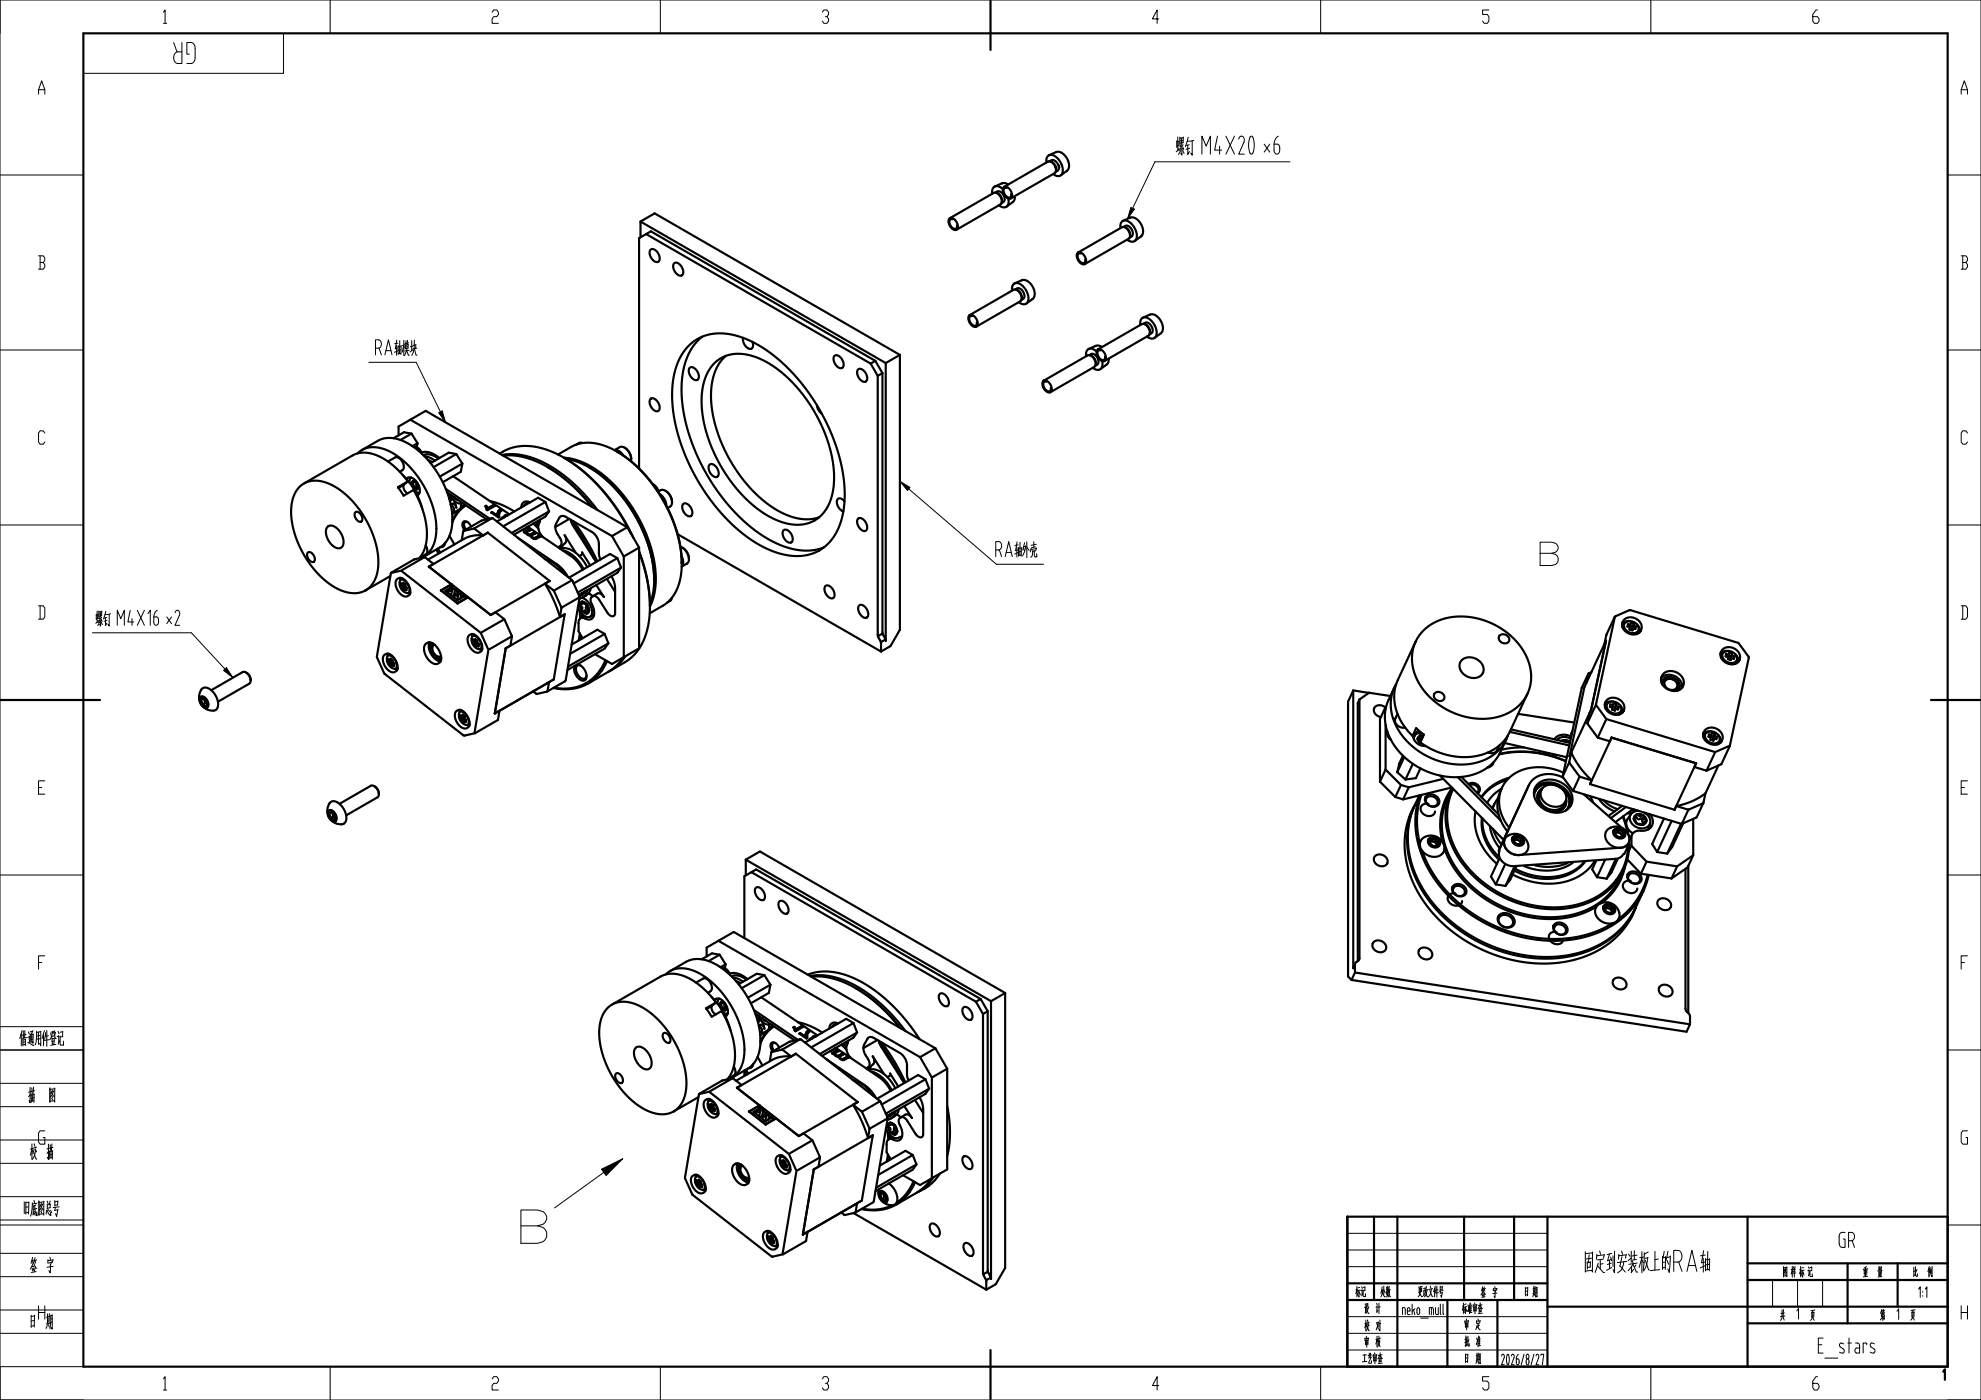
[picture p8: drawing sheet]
<svg xmlns="http://www.w3.org/2000/svg" width="594mm" height="420mm" viewBox="0 0 594 420" stroke-linecap="round" stroke-linejoin="round" font-family="sans-serif">
<g fill="none" stroke="#000" stroke-width=".65">
<path d="M297 0v15M25 10h559v400h-559zM298.9 57.5l-.4 .3 .7 .2 .7 .6 .6 1.3-.2 1 .4-.2M299 57.5h.9l.9 1 .4 1.3-.4 .8M300.7 56.7l-1.3-.8h-1.1l-.7 .9-.1 1.3M300.9 56.2l1-.1 1.1 1 .5 1.4-.4 1h-.9l-1-.9-.5-1.4zM301.8 56.4h-.6l-.3 .5 .1 .9 .4 .7 .6 .6 .7 .2 .4-.4 .1-.7M302.3 55.4l-1.5-.5-2.5 1M302.3 59.6l.1 1.4-.6 1-1 .2-1.3-.6M304.3 58.8a1.94 1.94 0 0 1-.7 1.8l-1.8 1.4M313.8 48.7l.2-1.6 .4-.4 .7-.3 1.5 .6 1.4 1.6 .7 2-.3 1.6-.4 .5-.7 .1-1.5-.6M314.2 48.5h.1"/>
<path d="M314.2 48.5h1l.9 1 .5 1.3-.2 1-13.3 7.7M314.2 48.5l-13.1 7.6M314.6 46.6l2.1-1a3.6 3.6 0 0 1 3.8 3.3v1.4l-.6 .9M315.2 48.2l-.5 .2M315.2 48.1l.5-.1 .7 .3 .9 1.3 .1 1.2-.8 .7 .1-.8-.3-1.1-.8-.9-.9-.3M317.4 49.5l.2 .8M319.9 51.3l-1.8 1.3M319.9 51.2v.1M192.1 66.5v4.7M192.1 66.5l73.5 42.4M192.1 66.5l4.2-2.5 73.5 42.5M193.7 70.2l67.4 38.9"/>
<path d="M195.1 74.9l.4-.2 .6 .1 1.2 1.1 .5 1.5-.4 1.1h-1l-1.1-1-.5-1.5zM202.1 79l.5-.2 .6 .1 1.1 1.1 .6 1.5-.4 1.1h-1l-1.1-1.1-.5-1.4zM284.7 65.6l.9-.1 1.1 .9 .5 1.5-.3 1h-.9l-1.1-1-.5-1.3zM284.8 65.5l13.2-7.7 1 .2 1 1 .4 1.4-.4 .9-13.2 7.6M285.6 65.8h-.6l-.3 .5 .1 .8 .4 .8 .6 .6 .7 .2 .4-.4v-.7M323.1 75.9l1-.1 1.1 .9 .5 1.5-.4 1h-.9l-1-1-.5-1.3zM324 76.1h-.6l-.3 .5 .1 .8 .4 .8 .6 .6 .7 .2 .4-.4 .1-.7M336 68.4l.2-1.6 .4-.5 .7-.2 1.5 .6 1.4 1.6 .7 2-.3 1.6-.5 .5-.6 .1-1.5-.6M336.4 68.2h1l.9 1 .5 1.3-.2 1-13.3 7.7M336.4 68.2l-13.1 7.6M336.4 68.2h.1M336.8 66.2l2.1-.9a3.6 3.6 0 0 1 3.8 3.4v1.2l-.3 .7-2.1 1.7"/>
<path d="M336.9 68.1l.9 .3 .8 .8 .3 1.1-.2 .9 .7-.4M337.4 67.8h.9l1 1 .4 1.3-.5 .8M337.4 67.8l-.5 .3M337.4 67.8h.1M290.6 94.6l.5-.2 .5 .2 1.1 .9 .5 1.4-.4 1.1-1-.1-.9-.9-.5-1.3zM290.8 94.5l13.2-7.6 .9 .1 1 1.1 .4 1.4-.3 .9-13.2 7.6M291.5 94.8l-.6 .1-.3 .5 .1 .7 .4 .9 .6 .6 .7 .1 .4-.3 .1-.8M303.5 87.2l.2-1.6 .4-.5 .7-.2 1.5 .6 1.4 1.6 .7 2-.3 1.6-.5 .5-.6 .1-1.5-.6M304.9 86.6l-.5 .2 1.1 .5 .8 1.1 .1 .9-.2 .7M304.9 86.6h1l.9 1 .4 1.3-.5 .8M306.4 84.1l-2.1 .9M306.4 84.1h.1"/>
<path d="M306.4 84.1a3.6 3.6 0 0 1 3.8 3.4v1.1l-.3 .8-2.1 1.7M306.7 89.7l-.5 .3M341.9 97.5l.2-1.6 .4-.5 .7-.2 1.5 .6 1.4 1.6 .7 2-.3 1.6-.4 .4-.7 .2-1.5-.6M342.7 95.3l2.1-.9a3.6 3.6 0 0 1 3.8 3.3l.1 .8a1.74 1.74 0 0 1-.7 1.6M343.4 96.9l-.5 .3 .7 .2 .7 .6 .6 1.2-.2 1.1 .4-.3M343.4 96.9h.9l1 1 .3 1.3-.4 .8M195.1 119.7l.4-.2 .6 .1 1.2 1 .5 1.6-.4 1.1-1-.1-1.1-1-.5-1.4zM206.5 103.8a14.4 14.4 0 0 1 15.3-2.8l2.8 1.1 2.8 1.4 2.8 1.9 3.2 2.4 3.2 2.9 2.6 2.9 5 6.8 4.1 7.5 2.9 7.4 1.1 4.1 .6 3.6 .4 3.9-.1 3.3a17.8 17.8 0 0 1-6.9 14.6 16.3 16.3 0 0 1-15.6 .1l-2.9-1.4-2.8-1.7-5.6-4.6-5.2-5.7-4.5-6.5-3.7-7.1-2.7-7.4-1.5-7.2-.2-3.4v-3.3a19.5 19.5 0 0 1 4.9-12.8zM206.8 110.3l.5-.2 .6 .2 1.1 1 .6 1.5-.4 1.1h-1.1l-1-1-.6-1.5zM210.6 101l-1.5 1.3-1.3 1.6-2 3.8-1.2 5-.2 5.3 .6 5.8 1.6 6.4 2.3 6.2 3 5.9 3.7 5.7 4.4 5.3 4.5 4.3 4.7 3.5 4.8 2.4 4.6 1.4 2.2 .3 2.4-.1 2-.3 1.9-.6M214.2 109l2.7-1.9 3.2-.9 3.7 .2 3.9 1.2 4.1 2.2 4 3.1 3.7 4 3.4 4.5 2.8 5 2.2 5.2 1.5 5.2 .7 5-.2 4.6-1 3.9-1.7 3.3-2.5 2.3-2.8 1.2-3.2 .3-3.5-.5-3.7-1.5-3.8-2.3-3.6-3-3.4-3.7-3.1-4.3-2.7-4.5-2.1-4.8-1.5-4.8-.8-4.7-.1-4.4 .6-3.9 1.3-3.4zM217.7 106.8l-2.1 2.3-1.4 3-.8 3.6-.2 4.1 .5 4.5 1.2 4.7 1.8 4.7 2.3 4.6 2.8 4.3 3.2 3.9 3.5 3.3 3.6 2.7 3.6 1.9 3.6 1.1 3.3 .3 3-.6"/>
<path d="M222.8 101.4v.8l.3 1 .7 .9 .7 .5h.7l.5-.3 .1-.7-.2-1M250.2 106.8l.5-.2 .6 .1 1.1 1 .6 1.6-.4 1h-1l-1.1-1-.6-1.5zM257.3 110.8l.5-.2 .5 .1 1.2 1.1 .5 1.5-.4 1.1h-1l-1-1-.6-1.5zM261.1 109.1l2.1 3.7M262.5 108.3l-67.3-38.9-3.6 2v69.1M262.5 108.3l-1.4 .8M262.5 108.3l2.1 3.6M263.2 112.8v77.6l.9 2.4 .1 2.7M264.6 111.9l-1.4 .9M265.6 108.9v83.4l-1-2.7v-77.7M269.8 106.5v82.4l-2.8 4.9-2.8 1.7M269.8 106.5l-4.2 2.4"/>
<path d="M312.8 114.3l.5-.2 .5 .1 1.1 1 .5 1.4-.4 1h-.9l-1-.9-.5-1.3zM313 114.2l13.2-7.6 1 .2 .9 1 .4 1.3-.3 .9-13.2 7.7M313.7 114.5h-.5l-.4 .5 .1 .8 .4 .9 .6 .5 .7 .2 .4-.3 .1-.8M327.1 106.3l-.5 .2 1.1 .5 .8 1.1 .1 .9-.2 .7M327.1 106.3l.5-.2 .6 .3 1 1.3 .1 1.3-.9 .7M328.5 103.8l.9-.1 1 .4M328.5 103.8l-2 .9M328.8 105.5l-1.2-.8h-1.1l-.7 .8-.1 1.4M329.1 104.9l.9-.1 1.1 1 .5 1.5-.3 1-1-.1-1-.9-.5-1.3zM329.2 104.8l13.2-7.6 1 .1 1 1.1 .4 1.4-.4 .9-13.2 7.6M330 105.1l-.6 .1-.3 .5 .1 .7 .4 .9 .6 .6 .7 .1 .4-.4v-.7M330.5 108.3v1.4l-.5 1-1.1 .2-1.2-.6"/>
<path d="M332.4 107.6l-.3 1.5-2.1 1.6M348 100l-1.8 1.4M108.5 135l5.4-3.1 2.7-.5 1.9 .2 2.1 .6 1.9 .9 2.1 1.4 2.3 2 1.9 2.1 2 2.6 1.6 2.9 1.4 2.9 1 3 .6 3 .3 2.8M108.5 135l2-.7 2.4-.1 2.5 .6 2.5 1.2 2.5 1.8 2.5 2.3 2.4 2.9 1.9 3 1.7 3.5 1.1 3.3 .7 3.2 .1 3.1-.3 2.7-.8 2.3-1.3 1.9-1.8 1.3M108.5 135l-1.3 1M116.3 138.5l2.4-1.3h.6l.6 .4 .9 1.2 .3 1.3-.3 .8-.9 .6M123 125.9l4.6-2.6 60.5 34.9M123 125.9l60.5 34.9M123 125.9l-3.5 2.1v2.6M123.4 130.1l-2.3-.4-3.1 1.8M123.4 130.1l1.8 2.9M123.4 130.1l-3.3 1.9"/>
<path d="M123.5 133.8h.4a3.1 3.1 0 0 1 2.6 2.3M123.6 133.8l1.1 .5 .9 1M125.2 133l-.2 1.2M125.2 133l-1.5 .8M126.4 135.7l1.1-.1 1.4 .2 1.4 .6 1.5 1M126.9 136.5l1.1-.2 1 .1 2.5 1.2M127.3 136.9l1.5 .4 1.6 .9M128.3 138l1.3 .6M136.8 136.2l-2.3-.4-5.4 3.1M136.8 136.2l1.8 2.9M136.8 136.2l-6.8 3.9M138.6 139.1l-.4 2.4-5.4 3.2"/>
<path d="M138.6 139.1l-6.7 3.9M149.8 136.1l2.1-1.2 2.1-.7 2.3-.4h2.6l2.5 .4 2.9 .9 5.4 2.5 5.6 4.1 5.3 5.4 4.7 6.2 3.9 6.8M150.5 136.5l3.4-.3 3.6 .5 3.8 1.3 3.5 1.7 3.9 2.6 3.7 3.2 3.6 3.7 3.1 3.8M150.9 136.7l2.9-.1 3.4 .6 3.4 1.1 3.6 1.8 3.5 2.3 3.2 2.6 3.4 3.3 3.2 3.7M167.3 136.4l5.7-3.1 2.1-.4h2.6l2.9 .6 3.1 1.3 3.1 1.8 3 2.4 3 2.8 2.7 3.3 2.5 3.6 2.3 4.2 1.8 4.3 1.3 4 .7 3.9 .3 4M169.1 137.3l3 1.9 2.9 2.3 3.2 2.9 2.7 2.9 5 6.7 4.1 7.4M169.1 137.3l2.9 .5 2.8 .9 2.8 1.5 3.1 2.1 3 2.7 2.6 2.8 2.4 3.1 2.2 3.4 1.8 3.5 1.7 4 1.2 4 .7 3.6 .3 3.4-.1 3.5-.6 3.2-1 2.5M169.8 137.7l2.7 .6 2.6 1.1 2.8 1.6 2.9 2.1 2.7 2.5 2.6 2.9 2.4 3.1 2 3.1M174.7 132.9l-.9-.1-1 .6M185.7 135.9l-.7-.4 4.2 2.8 3.9 3.7 3.1 3.8 2.9 4.6 2.4 4.8 1.6 4.7 1 4.8 .3 4.4M186.9 136.6l-1.3-1.3-.7-.3h-.7l1.9-1 1.3 .4 .8 .7 .7 1.1 .3 1.1v1M187.2 134.3l.9 .6 .6 .8 .4 1 .2 1.1"/>
<path d="M212.8 139.4l.4-.2 .6 .1 1.2 1.1 .5 1.5-.4 1.1h-1l-1.1-1-.5-1.5zM245 121.6l.4 1.5 1 1M89.9 146l1.8-1.3 2.1-.5 2.3 .1 2.7 .9 2.7 1.5 2.5 2 2.4 2.4 2.3 3.1 1.9 3.4 1.5 3.5 .9 3.3 .4 3.4-.1 3.1-.6 2.4-1.1 2-1.7 1.6-1.9 .9-2.2 .2-2.2-.4-2.5-1-2.3-1.4-2.5-2.1-2.3-2.5-1.9-2.7-1.8-3.1-1.4-3.2-1-3-.5-3.2-.1-2.7 .4-2.7 .9-2.2zM98.2 158l.8-.3 1 .1 1 .7 1 1.2 .7 1.4 .3 1.3-.1 1.1-.6 .8-.7 .2-1-.3-1.1-.7-.8-1-.6-1.2-.4-1.3 .1-1.2zM106.5 153.7l.8-.1 .9 .8 .5 1.2-.3 .8h-.8l-.8-.7-.5-1.1zM119.4 146.3l.5-.3-.3 .3M119.5 146.3h.1M119.6 146.3l-.1 .1M120.8 142.6l2 2.2 1.5 2.3 1.4 2.7 .9 2.8M121.1 145.4l-.1 .6 .2 .8 1.1 1.2M121.1 145.4l-1.5 .9M121.9 143.7l.6-.4h.8l.9 .5 .9 1 .6 1.2 .2 1.1-.2 1-.6 .5"/>
<path d="M122.3 144.4l-3 1.7 1.7 2.6 3-1.7 2.4 5.1 1.4 5.2 .2 3.3-.3 2.7-.8 2.4-1.2 1.8M122.3 144.4l-3.2-3.7-3.4-2.7-3.4-1.6-1.8-.5-1.6-.1-1.4 .2-1.5 .5-14.9 8.6M122.3 144.4l-1.2 1M123.2 143.3h.1M123.3 143.3a1.62 1.62 0 0 0-.5 1.6M123.5 145l.5 1.2M123.5 145a.92 .92 0 0 1 .5 1.2M124 144.3l-.4 .2-.1 .5M124 144.3l1 .5M124 146.2l1 .6M124 146.2l.6 .1 .4 .5M124 144.3v.4l-.5 .3"/>
<path d="M124.4 144.5a.88 .88 0 0 1 .5 1.2l.3 .1M124.4 144.5l-.4 .2M124.5 147.5l.7 .3 .7-.2M125 144.8l.5 1.3M125 144.8l.4 .9M125.2 145.8l-.9 .5M125.4 145.7l.1 .4M125.4 145.7l-.2 .1M125.5 146.1l-.2 .1M125.5 146.1l-.1 .5-.4 .2M125.5 146.1l-.5 .7M133.7 146.7l13.1 8.9"/>
<path d="M134.1 147.8l11.8 8M135 148.4a3.2 3.2 0 0 0 3.6 2.5h.1M135.2 151.5l.5 .4 .4 .7-.1 1-.4 .5M135.2 148.5l-.4 1.4M135.5 151.2l-.4 .2M135.6 149.6l-.7 .8M135.6 155.2l.5 .2M135.7 155.8l.1 .1M135.7 155.8l-.5 3.9-.6 1.5-.9 1.5-1.6 1.4-5.1 3M135.9 142.9l16.8 11.4M136.1 149.1v.1M136.1 150.1l.7 2.2-.2-.6-.5-.5-.4-.1-.5 .3"/>
<path d="M136.1 149.2l1.2 .8M136.1 149.2l.2 .1M136.8 153.5l.2 .4M137.8 152.8l-2.1 1.3M138.2 151l-.1 1.5M138.6 150.9l-.2 .1M139.3 151.3l-.7 .7M139.4 151.4l-2.1 2-1.7 2.9M139.7 151.6l-2.3 2.1-1.8 3M140.2 156.6h-.7l-.3 .5v.8l.5 1M141.3 158l-1.1-1.4-.6-.2-.5 .1-.4 .4v.6l.6 1.6M145.8 151.8l.3 .4"/>
<path d="M145.8 151.8l-.3 .1M145.8 151.7l-.3 .2 .4 1M145.8 151.7l.3 .4M145.8 151.7v.1M145.9 152.8v.1M146.1 152.2l.2 .4M146.1 152.1l.2 .4M146.1 152.1v.1M146.3 152.5v.1M146.3 159.8h.1M146.3 159.8l-17.7 10.2M146.3 159.8l18.5 14.5"/>
<path d="M146.9 150.3l3.7 1.2 3.6 1.9M147.4 155.5l-5.3 3.1M147.5 155.5l-3.1 .7-5.4 3.1M147.5 155.5l.4 .1 23.6 18.4 2.3 4.9M147.6 153.7l-.2 .1M147.6 153.7l1.6 1M147.6 153.6l1.6 1.1M147.6 153.6v.1M148 151.5l.4 .3M148 151.5l-1.7 1.1M148 151.5l.4 .2-2.2 1.4-.3-.2M148 151.5l-1.7 1"/>
<path d="M148 151.5h.1M149.2 154.1v.2M149.2 154v.7M149.2 154v.1M149.5 153.4l-.3 .7M149.5 153.3l-.3 .7M149.5 153.3v.1M149.6 154.5l.1 .7M150 152.9l.4 .3M150 152.9l-.5 .5M150 152.8l.4 .3-.6 .8-.1 1.2-.2 .1-2.2-1.4 .3-.2M150 152.8l-.5 .5"/>
<path d="M150 152.8v.1M150.9 155.3h.1M151.1 155.2l-.5 .1-.2 .3 .5-.3M151.2 154.9l.1 .2M151.3 154.7l.9-.2-.6 .1-.4 .3zM157.1 159.7l.4 .2 .2-.1 .8 .8 .6 .1a1.31 1.31 0 0 0 2.1 .7l.8-.4-.4-.3M157.5 151.3l-.4 .5M157.9 158.2l.2 .2M158 158.2l.1 .1-1.6 .8M158 159.8v.3M158.1 160l.6 .4M158.1 160l-.1 .1"/>
<path d="M158.2 158l13.5 9.1 1.7 1.8 1.3 2M158.5 150.5l-1 .8M158.7 158.8l-1.5 .9M158.7 158.8l.4 .3M158.7 158.7l-1.6 1M158.7 158.7l.4 .3-1 .6v.4M158.7 158.7v.1M158.9 150.7l-.9-.3-.9 .2-.6 .7-.2 1M159.9 157.1l1.5 1.5M160.2 159.8l.4 .3M160.2 159.8l-1.5 .7M160.2 159.7l-1.5 .7"/>
<path d="M160.2 159.7l.4 .3-1.2 .8 .6 .6M160.2 159.7v.1M160.6 156.9l.8 .8M160.8 156.9l-.8 .1M161.6 157l-.2 .9 .1 1 1.2 2.1M161.6 157h.1M161.7 156.5l.1 .1M161.9 156.4l-1.1 .5M161.9 155.9l-.3 1.1M163.5 150.6l-2.2-1.3-12.3 7.1M163.5 150.6l1.1 2.8M163.5 150.6l-12.6 7.3"/>
<path d="M164.2 140.1l3.5 2.3 3.5 2.8 3.3 3.3 3.2 3.6M164.6 153.4l-1.1 1.6-9.4 5.4M164.6 153.4l-11.2 6.5M170.7 155.7l-4.2 2.4M171.1 155.9l.7 1.7 7 11M171.2 156.4l3.6 5.2 3.3 6M172 156.4l4 6 3.1 6M176.7 140.2l3.7 2.6 3.7 3.4 3.4 4 3 4.5M188.1 158.2l3.5 6.1M188.1 158.2l-4.6 2.6M190.5 154.7l1.8 3.6 1.6 3.7 1 3.4 .8 3.6 .4 3.5v3.3l-.5 3-.7 2.4M190.5 154.7l2.4 4.9 1.8 4.9 1.1 4.9 .4 4.5"/>
<path d="M195.8 145.2l1 .9 .6 1.3M197.3 147.5l1-.5h.8l1 .6 .8 1.1 .5 1.3 .1 1.1-.4 .7-.9 .6M197.8 148.2l1.4 1.5 .6 2M198.6 149.5l.5 .8M199.5 147.2l.8 .6 .7 .9 .4 1 .1 1M204.9 151.2l.5-.2 .5 .1 1.2 1.1 .5 1.5-.4 1.1h-1l-1.1-1.1-.5-1.4zM235 159.1l.4-.2 .6 .1 1.2 1.1 .5 1.5-.4 1.1h-1l-1.1-1.1-.5-1.4zM253.2 150.4l-.7-.6-.7-.3-.6 .3-.3 .6 .1 1 .5 .9 .6 .7 .8 .4M257.3 155.6l.5-.2 .5 .1 1.2 1.1 .5 1.5-.4 1.1h-1l-1-1-.6-1.5zM92.3 165.8l.8-.1 .9 .8 .4 1.2-.3 .8h-.8l-.8-.8-.4-1.1zM117.1 172.8l-7.5 4.3M119.4 173.6l-.5 .4-.3 .9 .2 1.1 .4 1.1 .7 1 .9 .7 .9 .2 .7-.3"/>
<path d="M119.6 173.4a2.61 2.61 0 0 1 2.8 1.9 2.74 2.74 0 0 1 .2 3.3M120.1 175.7l.6 .4M120.2 173.4l-.2 .6M120.2 173.8l1.1 .5 1 1 .5 1.5-.2 1.1M120.4 171.2l-3.1 .7M120.5 171.4l23.6 18.4M120.6 173.6a2.48 2.48 0 0 0-.4 2.9 2.48 2.48 0 0 0 2.8 1.2M120.7 176.1l-.1 .6M120.7 175.4l-.6 .3M120.8 175.4l.1-.6 .7 .6-.1 .6 .5 .4-.1 .7-.5-.5M120.8 175.4l-.5-.4-.2 .7M121.3 175.1l-.5 .3"/>
<path d="M121.4 176.6l-.1 .7-.7-.6M121.5 175.6l-.8 .5M121.6 176.1l-1 .6M121.6 176.1h.1M121.9 176.3l-.5 .3M122.3 177.9l.7 .3M127.3 167.1l-6.7 3.9M127.6 163.6l.5 1.3-.1 1.1-2.2 1.4M128.6 170l1.4-.8-2.8-2.1-3 .8-7 4.1-4.2 24.9 2.2 5.1 23.9 18.6 3.3-.7 6.8-3.9 .6-2.8M128.6 170l18.5 14.5M128.6 170h.1M130.8 164.9l.7 1.2"/>
<path d="M131.3 164.6l.7 1.2M132.3 177.2v-.1l4.9 3.8M133.4 163l-.5 .9-.8 .2M133.5 162.8l-.3 .8M134.5 176.8l-.2 1M134.6 176.7l.6-.1 .3 .4-.7 .2-.3-.2zM134.8 160.8l1.4 2.5M135.3 175.4v.8M135.3 175.7l.1-.4-3.2 1.8 5 4M135.3 176.1l.1-.7 .1 .8M135.3 176.2l-1.7 1 3.6 2.8 1.7-1M135.3 176.2l-.1 .4"/>
<path d="M135.4 176.3v.4M135.5 176.1h.7l.3 .4-.7 .2-.4-.3zM135.6 177l-.3 1.6M136.1 178.5l.2 .1M136.3 178.3l-.1 1M136.4 176.9l.9 .7M136.4 178.1l.7-.1 .3 .5-.7 .2-.4-.3zM136.5 176.5l-.4 2.3-.3 .2M137.3 177.7l-.1 .4M137.4 177.6l.6-.1 .3 .4-.7 .2-.3-.2zM137.4 178.4l-.3 1.6M138.2 178.4l.7 .5"/>
<path d="M138.3 177.9l-.2 1.6M138.4 162.1l.5-2.8 3.2-.7 2.7 2-2.6 .1-2.4 .6-11.5 6.6M138.9 179l1.2 .2M138.9 178.9l1.3 .2-.1 .2M138.9 178.9v.1M140.1 179.2l-2.9 1.7M140.1 179.2v.2M140.4 179.2l-3.2 1.9M155.3 161.4l12.1 8.2 1.5 1.5 1.4 2M158 160.1l.7 .4M158.7 160.4v.1M159.4 160.8v.1"/>
<path d="M160 161.4l.3 .1M160 161.4h.3M160.3 161.4v.1M161.6 160.8l.4 .2M161.6 160.8l-1.3 .7M161.6 160.7l-1.3 .7M161.6 160.7v.1M163.3 167.6l.5 .4M163.4 175.1l2.8 2.3 2.1 4.9-.4 2.8-1.9-5.1zM163.7 168l1.4 .4 1.6 .9 1.4 1.4 1.2 1.6M164.8 174.3l-17.7 10.2M164.8 174.3l-1.4 .8"/>
<path d="M164.8 174.3h.1M167.5 164.3l.8-.8 .1-.9-1.6-3.2-.3-1.7 1.3-2.6 1.1-.3 8.6 4.8 .9 .8 1.1 2.1 .1 3.8 .5 1.5M167.8 164.5l.6-.4 1.3-1.5v-1l-.4-1.1 3.4 5.4M168 164.6l2-.1 2.2 1 2.1 2 1.8 2.6M168.7 165.1l1.6 .5 1.8 1.3 1.7 1.8 1.2 2.1M171.4 174.1l-5.3 3.1M173.6 179.3l-5.3 3M173.7 166.8l.9-.5-.1-.6 2.5 3.9M173.8 178.9l-4.2 25.3-5.5 3.3M174.5 179.4l1.5 .8 1.2 1.8 .3 1.9-.2 .7-.4 .5M175.4 177.5l-.6 .7-1 .7M176.1 177l-.8 1.8-1.6 .8"/>
<path d="M177.2 176.4l-.9 1.8-1.7 1.1M178.8 175.5l2.3 3.6-.7-.7-.7-.4h-.5l-1.5 .9-1.2-.9M182 173.7l2.4 3.9M183.3 172.9l.8 1.6 .3 1.6-.1 8.3-.6 .5-.9-.4-3.6-5.1-1-.6-.8 .3-.3 1 1 3 .1 1.1-.3 .9-.5 .6-.7 .2-2.4-.5-.5 .3-.3 .6v3l1.2 2.2M183.5 160.8l3.5 6.1M185.1 167.4l-2.2-1.2-12.3 7.1M185.1 167.4l1.1 2.9M185.1 167.4l-13.1 7.6M186.2 170.3l-1.1 1.5-11.5 6.7M186.2 170.3l-13 7.5M187 166.9v30.3M191.6 164.3v30.2l-8.1 4.7-5.1-3"/>
<path d="M191.6 164.3l-4.6 2.6M191.6 165.7l2 6.5 1.1 5.9 .1 5.6-.7 5-1.5 4.3-2.2 3.2-2.3 2-5 3M191.6 165.4l1.5 4.5 1 4.2 .6 4 .2 3.9M201.5 179.3l-.6 1M203.2 160.3l61 35.2M204 164.1l1.4 .8 .9 1.6 .3 1.5-.6 1.1M204.4 166.9l.5 1.8-.1 .8-.4 .5 1.6-.9M204.4 168.3v.8M204.4 169.1l-.1 2.6-.5 2.7-.7 2.1-1 1.9-1.1 1.4-1.2 1.2-5 3M204.6 164.3l.8 .6 .6 .8 .5 1 .1 1.1M206 169.1h.1M247.5 175.8l.5-.2 .5 .1 1.2 1.1 .5 1.5-.3 1.1h-1.1l-1-1-.6-1.5z"/>
<path d="M115.6 196.3l-.5 .4-.3 .9 .1 1.1 .5 1.1 .7 1 .9 .7 .9 .2 .7-.3M115.8 196.2a2.61 2.61 0 0 1 2.8 1.9 2.74 2.74 0 0 1 .2 3.2v.1M116.3 198.4l.6 .5M116.4 196.1l-.2 .7M116.4 196.6l1.1 .3 1 1.2 .5 1.4-.3 1.1M116.8 196.3a2.48 2.48 0 0 0-.4 3 2.48 2.48 0 0 0 2.8 1.1M116.9 198.9l-.1 .5M116.9 198.1l-.6 .3M117 198.2l.1-.6 .6 .5v.6l.5 .4-.1 .7-.6-.4M117 198.2l-.6-.5-.1 .7M117.5 197.9l-.5 .3M117.5 199.4l-.1 .5-.6-.5"/>
<path d="M117.7 198.4l-.8 .5M117.9 198.8l-1.1 .6M118.1 199l-.6 .4M128 192.9l-.6 .6-.3 1 .2 1.3 .6 1.2 .8 1.2 1 .7 1.1 .3 .7-.3M128.2 192.8a3.4 3.4 0 0 1 3.6 2.7 2.71 2.71 0 0 1-.1 3.3M128.8 192.7l-.2 1.6 .7 2 1.3 1.5 1.5 .6M129.5 192.9l-.3 .5-.2 .8 .6 1.8 1.4 1.5 .7 .3 .6-.1M129.8 193.2l-.2 1.2M130.3 193.4l-.5 .3-.2 .6 .4 1.5 1.2 1.1 .6 .1 .4-.2M131 196.8l1.2 .5M137.2 180.9v.1M141 190.4l-.6 .4-.2 .9 .1 1.2 .5 1.1 .7 .9 .9 .7 .9 .2 .7-.2"/>
<path d="M141.2 190.3a2.61 2.61 0 0 1 2.8 1.9 2.74 2.74 0 0 1 .2 3.2v.1M141.7 192.5l.6 .5M141.8 190.2l-.2 .7M141.8 190.7l1.1 .4 1 1.1 .4 1.4-.2 1.1M142.2 190.4a2.48 2.48 0 0 0-.4 3 2.48 2.48 0 0 0 2.8 1.1M142.3 193l-.1 .6M142.3 192.2l-.6 .3M142.4 192.3l-.6-.5-.1 .7M142.4 192.3l.1-.6 .6 .5-.1 .6 .6 .4-.1 .8-.6-.5M142.9 192l-.5 .3M142.9 193.5l-.1 .6-.6-.5M143.1 192.5l-.8 .5"/>
<path d="M143.2 192.9l-1 .7M143.5 193.2l-.6 .3M143.9 194.8l.7 .2M144.2 190l2.2 4.7M146.4 195l-4.1 24.8M147.1 184.5h.1M148.6 183.7l2.6 2.1 2.3 5-.5 2.9-1.4 .8M151.2 185.8l-6.7 3.9M151.6 194.5l-3.2 19.5M151.6 194.5l17.7-10.2-3.3 19.5M151.6 194.5h.1M153.5 190.9l-6.7 3.9"/>
<path d="M173 199.4l1.3 .4 1.2 1.5 .4 1.7-.2 .7-.4 .4-.5 .1-.7-.2-1.3-1.2-.6-1.7 .2-1.4M173.3 182.1a3.3 3.3 0 0 0 3.7 2.9l1.1-.5M173.7 183.1l.3 2.5M173.9 190l-.4 2.2M173.9 181.5l.2 .9 .5 .9M173.9 181.5l.2 .3a.86 .86 0 0 1 .4 1.4l.1 .1M174.2 199.7l-.9-.1-.5 .5-.1 1 .4 1.1 .8 1 .9 .4 .7-.1 .4-.8M174.3 190.9l-.2 .9M174.4 184.1l.1 1.1M174.6 180.5l-.5 .3-.2 .7M174.6 180.5l.6 .2 .8 .6M174.6 183.3l.6 .6 .8 .2"/>
<path d="M174.6 183.3l.4 .1M174.6 180.5l-.1 .1a.42 .42 0 0 1 0 .6 .42 .42 0 0 1-.6 .1v.2M174.6 180.5l1.4 .8M175 183.4a.73 .73 0 0 1 .9 .7h.1M175 180.9l.2 .2a.86 .86 0 0 1 .5 1.4l.5 .2M175.1 180.8l-.6 .4M175.3 184.8l-1.2 .7M176 181.3l.5 .9 .1 .9M176 181.3l.5 1.3M176.2 182.7l-1.2 .7M176.5 182.6l.1 .5M176.5 182.6l-.3 .1"/>
<path d="M176.6 183l-.2 .2M176.6 183.1l-.2 .7-.4 .3M176.6 183.1l-.3 .1-.3 .9M181.3 190.2l-2.2-1.3-7.7 4.5M181.3 190.2l1.1 2.8M181.3 190.2l-10.4 6M181.5 198.1l-1.2 2.4-1.4 1.9-1.7 1.5-1.8 1.2-2 .9-2.5 .5-2.3 .1-2.5-.3M182 198.3l-1.2 2.3-1.5 2.1-1.7 1.5-2 1.2-2.1 .8-2.4 .5-2.4 .1-2.8-.4M182.4 193l-1.1 1.6-11.2 6.4M182.4 193l-12.1 7M186.9 197.3l-2 2.4-2.5 1.8M187.5 196.9l-2.1 2.6-2.6 1.8"/>
<path d="M200.9 180.3l-.8 .4M200.9 180.3h.1M257.6 181.6l.5-.2 .6 .2 1.1 1 .6 1.6-.4 1h-1.1l-1-1-.6-1.5zM264.7 190l-1.5 .9M265.5 191.8l-1.4 .8M424.5 192.5l-5.6 12.2-.6 1.8-.2 2.1 .3 3.3 1 3.2 1.7 2.9 2.4 2.8M426.8 189.2l2.1-1.7 2.7-1.4 2.8-.8 3.3-.4 3.2 .2 3.4 .8 3.1 1.2 3.1 1.7 2.6 2 2.3 2.5 1.7 2.5 1.3 3 .6 2.9v2.7l-.6 2.8-1.3 2.5-2.1 2.4-2.4 1.6-3.2 1.3-3.5 .6h-3.4l-3.8-.7-3.6-1.4-3.1-1.7-2.8-2.2-2.5-2.8-1.8-3-1.2-3.2-.3-3.2 .4-3.1 1.1-2.6zM438.3 198l1-.6 1.3-.2 1.4 .2 1.2 .6 .9 .9 .7 1.2 .1 1.1-.5 1-.9 .8-1.3 .4-1.4-.1-1.5-.7-1-1-.6-1.3v-1.2zM449.7 190.7l1-.4 1.1 .3 .7 1-.1 .9-1 .5-1.3-.3-.7-1zM481.1 193.3l.6-2.8 2.5-5.5 4.5-2 32.4 9.8 3.2 4.2 .1 .4-5.7 26.3-2.5 5.5-4.5 2-3.6-1.1M481.6 192.2l-6.5 13.9-4.5 20.8 6.5-14M481.6 192.2l-4.5 20.7"/>
<path d="M481.6 192.2h.1M484.2 185.1l-5.7 26.4M486.5 186.7l.1-.1a3.2 3.2 0 0 0 4.4 3.6l.6-.4 .4-.8M486.8 187.5l-.3 .9M486.8 187.5a2.39 2.39 0 0 1 3.4-.7 2.39 2.39 0 0 1 .5 3.4M487 187.2l.3 1.5 1.2 1 1.5 .2 1.3-.7M487 185.9l.8-.5 .9-.2 1.2 .1 1 .5 .8 .8 .5 .9 .1 .8-.3 .9-.7 .6-1 .3-1.3-.1-1.1-.4-.9-.8-.4-1-.1-1.1zM488.8 187.7l.7 .2M488.9 187.5l-.8-.3-.1 .8 .7 .2-.1 .6 .9 .3 .1-.6M488.9 187.5l-.3 .6M489 186.4h-1.5l-1.1 .8M489.4 188.6h.2"/>
<path d="M489.5 187.9l-.1 .7M489.6 188.5l-.2 .6M489.8 187.7l-.4 .9M489.8 187.7l.7 .3M489.9 187.1l-.9-.3-.1 .7M489.9 187.1l-.4 .8M489.9 187.1l-.1 .6M490.5 188l-.1 .7-.8-.2M490.5 188l-.3 .6M490.7 187.2l.9 1.2 .1 1.3M492 189.2h.1M492.1 189l-.1 .2"/>
<path d="M516 195.6a3.1 3.1 0 0 0 3.9 3.7l.3-.1a1.92 1.92 0 0 0 1.3-1.2v.2M516 197.3a2.39 2.39 0 0 1 3-1.9 2.39 2.39 0 0 1 1.6 3.1M516.5 196.2l.2 1.3 1.2 1.1 1.7 .3 1.2-.7M516.5 194.8l.8-.5 .9-.2 1.1 .2 1 .5 .8 .7 .6 .9 .1 .9-.3 .8-.7 .7-1 .3-1.3-.1-1.1-.5-.9-.8-.5-.9v-1.1zM518.2 196.7l.8 .2M518.4 196.4l-.3 .7M518.4 196.4l-.8-.2-.2 .7 .8 .3-.1 .5 .9 .3 .1-.6M518.4 195.3l-1.5 .1-1 .7M518.9 197.5l.1 .1M519 196.9l-.1 .6M519.1 197.4l-.3 .6M519.3 196.7l-.4 .8"/>
<path d="M519.3 196.7l.8 .2M519.4 196.1l-.4 .8M519.4 196.1l-.1 .6M519.4 196.1l-.9-.3-.1 .6M520.1 196.9l-.4 .7M520.1 196.9l-.2 .8-.8-.3M520.2 196.2l.9 1.1 .1 1.3M520.7 198.5l-.5 .7M521.5 198.2h.1M0 210h30M60.1 209.1l.9-.1 1 .9 .5 1.4-.3 .9h-.9l-1-.9-.5-1.2zM60.2 210l.5 1.4"/>
<path d="M60.2 210l.3 .6 .2 .8M60.2 210l.9-.5 .5 1.3M60.6 206.6l.7-.3 1 .1 1.1 .7 .9 1 .7 1.3 .4 1.4-.1 1.2-.4 .8a3.7 3.7 0 0 1-5.2-3.2l.2-1.7zM60.7 209.3l1 .6 .5 1.3M60.7 211.4l1 .5M60.7 209.3l-.4 .2-.1 .5M60.7 209.3l-.5 .7M60.7 209.3l.5 .2M61.3 209.5l.2 1 .7 .6M61.6 210.8l-.9 .6M61.6 210.8l.6 .4M62.2 211.2l-.1 .5-.4 .2"/>
<path d="M62.2 211.2l-.5 .7M63.3 207.1l9.5-5.5 1 .2 .9 1 .4 1.3-.3 .9-9.5 5.5M73.7 201.7l1.1 1 .4 1.5M118.5 200.7l.7 .2M137.2 213.1l-.6 .5-.2 .9 .1 1.1 .5 1.1 .8 1 .8 .6 .8 .3 .8-.3M137.4 213a2.61 2.61 0 0 1 2.8 1.9 2.74 2.74 0 0 1 .2 3.3h-.1M137.9 215.3l.6 .4M138 212.9l-.2 .7M138 213.4l1.1 .4 1 1.1 .4 1.4-.2 1.1M138.4 213.2a2.48 2.48 0 0 0-.4 2.9 2.48 2.48 0 0 0 2.8 1.2M138.5 215.7l-.1 .6M138.5 215l-.6 .3"/>
<path d="M138.6 215l-.6-.4-.1 .7M139.1 214.7l.3 .3M139.1 214.7l-.5 .3M139.1 216.2l-.1 .6-.6-.5M139.3 215.2l-.8 .5M139.4 214.9l-.1 .6 .5 .5-.1 .6-.6-.4M139.4 214.9l-.7-.5-.1 .6M139.4 215.7l-1 .6M139.4 215.7h.1M139.7 215.9l-.6 .3M140.1 217.5l.7 .2M148.4 214h.1"/>
<path d="M159.9 207.4l1.1 .8 3.1-.7 .5-2.8-14.8 8.6M166 203.8h.1M166 203.8l-17.6 10.2M182.4 201.5l-6.1 3.6M182.4 201.5h.1M405.8 207.1v83.4l.6-1.5M405.8 207.1l4.7 .8M405.8 207.1l-1.6 3.4v82.4l1.1 1.1M407.6 209.8v77.7l-.2 .6-1.1 1v2.7M407.6 209.8l-.5 1.1v77.4M415.4 212.2l-.9-.5-.9-.1-1 .2-.5 .6-.1 .8 .3 .9 .8 .6 1 .4M415.5 212.1l-1.7 3.6v18.8"/>
<path d="M415.5 212.1v.6M415.5 217.4v13.5M415.6 212l-.1 .1M416 219.4l.1 1.3 .9 1.1M416.9 208.8l-6.4-1-2.9 2M418.1 206.2l-2 4.5-.7 2.5-.1 3.4 .8 3.2 1.7 3.4 2.4 3.1 3.2 2.7 3.6 2 3.9 1.5 4 .6 4-.1 3.6-.9 3.2-1.6 2.4-2.1 1.5-2.2 2.1-4.4M418.7 205.1l-1.2 2.9-.5 2.8 .3 3 1 3.2 1.5 2.8 2.4 2.9 2.7 2.3 3 1.8 3.3 1.4 3.8 .9 3.4 .3 3.6-.4 3-1 2.9-1.6 2.3-2.2 1.5-2.4M419 214.2l-.7 1.6 .2 1.2 1.3 1.1 1.5 .2M425.1 219.4l1.6 1.6M425.5 219.2l-2 1.6M425.5 219.9l-1 .4-.7 .9M430.2 208l.9-.4 1.2 .3 .7 .9-.1 1-1 .5-1.2-.4-.7-.9z"/>
<path d="M452.7 219.6l-2 2.9-2.8 2.4-3.6 1.5-4.3 .7-3.2-.1-2.8-.5-2.9-.9-3-1.4-2.2-1.5 1.1-2.3-2.4-2-1.1 2.4M452.7 219.6l17.9 4M453 218.8l17.7 4.1M455.2 214.2l16.8 2.6M458 208.1l-5.3 11.5M471.5 219.3l-.4 .8 .2 .3M476.2 202.2l-.6 2.8M476.2 202.1l-1.9 4.3-5.7 26.4M476.6 214.1l-.6 2.9 3 4.1 3.7 1.3M477.1 212.9h.1M477.2 201.6l-1 .6M478.4 211.7l-2.4 5.3"/>
<path d="M478.7 211.7l2.9 3.9M481.3 212.5a2.37 2.37 0 0 1 3.4-1.8 2.37 2.37 0 0 1 .8 3.7M481.4 210.8h-.1M481.4 210.8a3.1 3.1 0 0 0 3.8 3.6h.3a1.92 1.92 0 0 0 1.4-1.3l-.1 .2M481.5 216l-2.4 5.3M481.8 211.4l.2 1.3 1.3 1.1 1.6 .2 1.2-.6M481.8 210l.8-.5 .9-.2 1.1 .1 1.1 .5 .7 .7 .6 1 .1 .9-.3 .8-.7 .6-1 .4-1.3-.1-1.1-.5-.9-.8-.4-1-.1-1.1zM481.8 215.8l32.3 9.8M483.6 211.8l.7 .3M483.7 211.6l-.8-.3-.2 .8 .8 .2-.1 .6 .9 .3 .1-.6M483.7 211.6l-.3 .7M483.8 210.5l-1.5 .1-1.1 .7"/>
<path d="M484.2 212.7h.2M484.3 212.1l-.1 .6M484.4 212.6l-.2 .5M484.6 211.8l.8 .3M484.6 211.8l-.4 .9M484.7 211.2l-.1 .6M484.7 211.2l-.4 .9M484.7 211.2l-.9-.2-.1 .6M485.4 212.1l-.4 .7M485.4 212.1l-.2 .7-.8-.2M485.5 211.3l.9 1.2 .1 1.3M486.8 213.3h.1"/>
<path d="M498.1 203.5l.8-.7 1-.3h1.2l1.1 .3 1.1 .8 .7 .8 .3 1v.9M498.2 203a3.7 3.7 0 0 0 4.6 4.2 2.34 2.34 0 0 0 1.9-1.5l-.1 .3M498.3 202.9l.7-.9 1-.6 1.3-.1 1.3 .4 1.2 .8 .8 1 .3 1.2-.3 1.1M498.5 205.4l.1-.9 .6-.6 1-.4 1 .1 1 .5 .8 .8 .3 .9-.2 .9M498.6 204.6l-.2 .6 .2-1.3 1.2-.8 1.2-.1 1.3 .5 .9 .9 .5 1-.1 1-.7 .8M499.5 204.1l1.1-.4 1.4 .4 .9 1.1-.2 1.2-.5 .4-.7 .2-1.6-.5-.8-1.2v-.7zM500 203.6l-1 .3-.6 .5M503 206.9l-.2 .4M503 206.9h.1M503 205l.4 .9v.9M503.1 206.7l-.5 .6M503.1 206.7l-.1 .2"/>
<path d="M504.6 206h.1M510.8 219.8v-.1a3.2 3.2 0 0 0 4.4 3.5l.7-.4 .4-.7M513.2 219.4l-1.4 .1-1.1 .7M579 210h15M112.2 235.8l1.1 1 .3 1.5M413.8 234.5l4.6 4.6M415.5 230.9l-1.7 3.6M415.5 230.9l4.6 4.6M416.1 220.6l1 1.4M418.4 239.1l2.3 .7M419 231.7l2.4 2.2M420.1 235.5l-1.7 3.6"/>
<path d="M420.1 235.5l2.3 .7M420.7 226.7l-1.1 2.3-.6 2.7M421.1 227.1l-2.1 4.6M422.4 236.2l-1.7 3.6M423.6 229.1l-2.2 4.8M423.8 220.5l.2 1.3 .8 1.1 1.3 .7 1.4 .2M423.9 221l-.1 .1M424.2 220.7l-.2 1.1M425.1 221.7l.2 .6 .4 .5M425.1 221.7l.1 .3M425.2 222l.5 .8M425.5 221.5l.5 .4 .3-.1"/>
<path d="M425.5 221.4l-.2 .6M425.6 238.6l-1.3 2.8M425.7 238.6l-.7 2.6-.5 2.9-.1 2.8 .2 3.1 .6 2.8 .9 3.1 2.6 5.5 3.6 5.1 4.8 4.9 5.4 3.9 6.3 3.3 6.3 2.2 6.9 1.3h6.8l6.1-.9 2.9-.9 3-1.2 4.8-3 2.1-1.8 2.1-2.2 1.5-2.2 1.5-2.6M425.7 220.8l-.4 .3-.2 .6M425.7 222.8l.5 .2M425.7 220.8l.6 .4 .3-.1M425.7 220.8l-.2 .7-.4 .2M425.7 222.8h.3M425.9 230.5l-1.4 2.9-3.1 .5M426.2 238.5l-.9 3.5-.4 3.8 .1 3.4 .8 3.9M426.3 220.7l-.6 .1M427.7 238.8l.6-.4 .8-.1 1.5 .5 .9 1.2-.2 1.3-.5 .5-.7 .2h-.9l-.9-.4-.6-.6-.4-.8v-.7z"/>
<path d="M427.9 239.3l1.1-.4 1.3 .4 .8 1-.2 1.1-.6 .4-.6 .1-1.4-.4-.7-1.1zM431.8 232.7l19.1 19.3M432.8 233.7l-10.4 2.5M434 239.5l-.8 2.2-.6 2.3-.2 4.5 .8 4.6 1.9 4.8 3.1 4.6 4 4.1 4.7 3.4 5 2.5 5.6 1.8 5.4 .8 5.6-.2 4.9-1 4.4-2 3.9-2.9 2.9-3.4 2.2-4.5M434 239.5h.1M435.1 237.1l-1.1 2.4M435.3 236.2l-14.6 3.6M435.8 236.7l-1 2.3-.6 2.2-.3 2.7 .1 2.4 1 4.9 1 2.7 1.3 2.4 3.2 4.4 4.5 4.2 4.9 3.2 5.8 2.4 5.6 1.4 6 .3 5.4-.8 2.5-.7 2.6-1.2 2.2-1.2 2.2-1.7 1.6-1.7 1.5-1.9 1.1-2 1-2.5 .6-2.3 .2-2.5M437.1 233.1l12.9 13.1M438.2 233.1l11.2 11.3M440.3 235.2l.6-.3h.9l1.4 .7 .4 .6 .2 .7-.3 .6-.5 .5M440.7 235.6l1.1-.2 1.1 .5 .4 1-.4 .9"/>
<path d="M446.6 230.1l-.6 .1M447.9 228.6l-.6 1.1-1.2 .5M449.2 239.5l-1.2 1.8M449.5 226.3l4.8-.7 5.3 .1 5 1 4.9 1.7M449.6 223.6l-.7 1.6-.5 .5-1 .3-1.2-.3M449.6 226.2l4.8-.7 5.1 .1 5.1 1 4.9 1.7M450.2 236.6l-2.5 1.9-1.8 2.4M450.4 236.3l-1.2 3.1-.1 3.3 .9 3.4 2 3.4M450.4 236.3l-.8 2.9 .1 3.1 1 3.1 1.8 2.9M451.2 222.9l18.6 4.3M451.9 234l-2.3 .9-2.1 1.1-1.8 1.5-1.4 1.7M452.1 220.7l-.4 1.1"/>
<path d="M452.5 233.3l-2.5 1-2.3 1.3-2 1.6-1.5 1.9M457 224.2l-3.3 .2-3.5 .5M460.1 236.8l1.3-1.3 1.8-.7h2.1l2 .6 1.8 1.2 1.4 1.6 .6 1.8-.1 1.8M460.4 237.4l1.2-1.5 2-.7 2.4 .1 2 .9 1.7 1.7 .9 1.8-.1 2-1.1 1.5M460.4 237.4l-.4 1.4M461.1 235.2l1.5-1 2.1-.3 2.1 .3 1.9 .9 1.7 1.6 .9 1.7 .2 1.8-.7 1.7-1.5 1.4-2 .5-2.3-.2-2.3-1-1.7-1.7-.9-1.9v-2.1zM461.3 237.8l-.4 1.4 .4 1.4 1.1 1.5 1.5 .9 1.7 .5 1.6-.1 1.4-.7 .8-1.1M462.2 237l-.7 1.6 .1 1.4 1 1.5 1.4 1 1.7 .5 1.8-.3 1.1-.8 .8-1.5M462.6 236.4l-1.2 1.2-.4 1.6 .6 1.7 1.3 1.4 1.9 .9 1.9 .2 1.7-.7 1-1.1M462.7 236.3l.9-.6 1.4-.3 1.5 .2 1.3 .7 1.1 1 .6 1.2 .1 1.2-.4 1.1-1 .9-1.5 .3-1.6-.2-1.4-.6-1.1-1.2-.6-1.3v-1.4zM464.3 225.9l-.6 .5M465.8 226.3l.8 .9"/>
<path d="M467 235.8l-2.1-.5-1.9 .1-1.6 .7-1.1 1.3M467.2 235.9l1.8 1.2 1.1 1.6 .5 1.8-.3 1.6M468.6 232.8l.1 .4 3.1 4.1 32.3 9.8M468.6 222.1l-.3 .2M468.6 222.1l.9-.1 1 .4M468.6 222.1l.6 .4M468.6 222.1l-.2 .2M468.7 233.3l-2.5-.9-2.7-.2-2.3 .7-2 1.4-.7 1.2-9.2 19.8M468.8 231.8l-2.8-1-2.6-.5-2.9-.1-2.7 .4-2.5 .8-2.1 1.4-1.7 1.7-1.1 1.8M469.6 228.3h-.2M469.6 239.7l.1 1-.3 .9M470.5 228.7l-1.9 4.2"/>
<path d="M470.5 222.4l.3 .2M470.5 222.4l-.7 .2M470.5 222.4l.2 .5M471 221.6a3.3 3.3 0 0 0-4.1 .4M471.1 221l-1.4-.5h-1.5l-1.3 .4-.8 .9M471.1 225.8l2.6 4.3 3.6 4-3.8-1.3-2.9-4zM473.7 233l-2 4.2M475 238.4l12.8 11.3 .6 1.1 .2 1-.2 .9-.6 .9-1.8 .7-31 2.2-1.8-.5-1.4-1.1-.8-1.5 .2-1.6M476.8 235.2l25.3 7.7M476.8 235.2h.1M476.8 238.8l.8 1.8M479.4 239.6l2 2.3 2.8 1.5"/>
<path d="M483.2 221.3l25.4 7.7M483.2 221.3l-6.4 13.9M483.2 221.3h.1M508.6 229l-6.5 13.9M508.6 229h.1M510.8 221.4a2.37 2.37 0 0 1 3.3-1.7 2.37 2.37 0 0 1 .9 3.6M511.3 220.3l.2 1.3 1.2 1.1 1.7 .3 1.2-.7M513.1 220.8l.7 .2M513.2 220.5l-.8-.2-.1 .7 .7 .3-.1 .6 .9 .3 .1-.7M513.2 220.5l-.4 .7M513.7 221.6l.2 .1M513.8 221l-.1 .6"/>
<path d="M513.9 221.5l-.3 .6M514.1 220.8l-.4 .8M514.1 220.8l.7 .2M514.2 225.9l-2.5 5.3M514.2 220.2l-.9-.3-.1 .6M514.2 220.2l-.4 .8M514.2 220.2l-.1 .6M514.8 221l-.1 .8-.8-.3M514.8 221l-.3 .7M515 220.3l.9 1.2 .1 1.2M515.3 229.6l-3.9 8.4M516.3 222.3h.1"/>
<path d="M516.3 222.1l.3-.9-.3-1-.6-.9-1-.7-1.1-.3h-1.1l-.9 .4-.6 .7-.2 1 .2 1 .7 .9 .9 .6 1.1 .3h1.1l.8-.4 .7-.6M516.3 222.1v.2M518.5 223.8l-4.2 1.8M98.5 243.2l.9-.1 1.1 .9 .5 1.4-.4 .9h-.9l-.9-.9-.5-1.3zM98.6 244.1l.5 1.3M98.6 244.1l.4 .6 .1 .7M98.6 244.1l.9-.5 .5 1.3M99 240.7l.8-.3 .9 .1 1 .6 1 1.1 .7 1.3 .4 1.3v1.2l-.4 .9a3.7 3.7 0 0 1-5.2-3.2l.1-1.7zM99.1 243.4l-.4 .2-.1 .5M99.1 243.4l1 .6 .5 1.3M99.1 245.4l1 .6M99.1 243.4l-.5 .7"/>
<path d="M99.1 243.4l.7 .2M99.7 243.6l.3 .9 .6 .7M100 244.9l-.9 .5M100 244.9l.6 .4M100.6 245.3l-.1 .5-.4 .2M100.6 245.3l-.5 .7M101.8 241.2l9.5-5.5 .9 .1 1 1 .4 1.4-.3 .9-9.5 5.5M223.6 257.9l4.3-2.5 73.5 42.5M223.6 257.9l73.6 42.5M223.6 257.9v4.7M412.3 256.8l1.4-.5 1.5 .5 .8 1.2-.2 1.2-.5 .5-.7 .2-1.7-.5-.9-1.2v-.8zM423.3 243.6l-.5 .8"/>
<path d="M424.1 241.9l-1.6 3.4M424.2 241.7l-1 2.5-.8 2.9-.4 2.6-.1 3.1 .3 3.2 .6 2.8 .9 2.8 1.4 3.1 1.5 2.7 1.9 2.9 4.6 5.1 5.5 4.4 6.2 3.5 3.5 1.5 3.5 1.1 6.9 1.4 6.9 .2 6.5-.9 2.8-.8 3.1-1.2 2.5-1.4 2.6-1.7 2.4-2 1.8-2 1.7-2.5 1.3-2.3M424.3 241.4l-1.1 2.8-.7 2.9-.3 3.1v3l.4 3.2 .8 3.1 1.3 3.5 1.6 3 1.9 2.9 2.1 2.8 2.5 2.7 2.8 2.4 3 2.3 3.1 2 3.4 1.7 3.5 1.5 3.5 1.2 3.7 .8 6.9 .8 3.5-.1 3.5-.4 3.4-.7 3.1-1 3-1.3 2.8-1.6 2.4-1.9 2-1.9 1.7-2 1.5-2.3 3.2-6.6M424.3 241.4h.1M424.3 241.4l-1.3 2.5-1 2.8-.6 3-.2 3 .1 3.2 .5 3.1 .9 3.1 1.2 3.1 1.6 3.1 1.7 2.6 2.2 2.8 2.5 2.7 2.8 2.4 3 2.3 3.2 2 3.4 1.7 3.5 1.5 3.5 1.2 7 1.3 3.6 .3 3.6-.1 3.5-.4 3.3-.7 3.2-1.1 3-1.3 2.8-1.6 2.4-1.9 2.2-2.2 1.9-2.3 1.5-2.6 1.2-2.8M426.4 255.2l1.6 3.8 2.1 3.6 2.6 3.5 3 3.2 3.4 3 3.7 2.6 3.7 2 4.2 1.9 4.4 1.4 4.4 1 4.5 .4h4.4l4.2-.5 3.7-.9 3.8-1.4 3.4-1.8M426.4 251.7a3.9 3.9 0 0 1 4.7-.5 3.9 3.9 0 0 1 1.7 4.4l-.7 .9-1.4 .5h-1.5l-1.5-.6-1.2-1.1-.7-1.3v-1.3zM428.3 241.2h-1.3l-.8 .6-.2 1 .4 1.1 1 .7 1.3 .2 1.1-.4 .5-1M428.5 251.5l1.1-.4 1.4 .4 .8 1.1-.2 1.1-.5 .4-.7 .2-1.4-.5-.8-1.2v-.6zM428.6 252.5l.2 .6 .5 .5M428.6 252.5l.7 1.1M428.7 252.8l.6-.3 .8 .1 .5 .5 .1 .7"/>
<path d="M429 252.3l1.4 .2M429 252.3l-.3 .3M429.3 251.6l.7-.1 .7 .3M429.3 253.6l.7 .3 .7-.1M429.3 251.6l-.5 .3-.2 .6M429.3 251.6l1.4 .2M429.3 251.6l-.7 .9M429.3 253.6l1.4 .2M429.3 251.6l-.3 .7M430.4 252.5l.6 1M430.7 251.8l.5 .5 .2 .6M430.7 251.8l.7 1.1"/>
<path d="M430.7 251.8l-.3 .7M431.4 252.9l-.2 .6-.5 .3M431.4 252.9l-.7 .9M432.5 252.6l-.6-4.4 .2-4.2 1.2-4 2.2-3.6-1.6 4.1-.5 4.5 .7 4.9 1.6 4.6 2.6 4.4 3.5 4 4.2 3.5 5.2 2.9 5.2 2 5.3 1.2 5.7 .2 5.1-.7 4.7-1.6 4-2.4 3.2-3.1 2.4-3.8M433.1 254.6l1.3 3.1 1.7 2.9 1.9 2.6 2.5 2.6 2.8 2.4 2.7 1.9 3.3 1.9 3.4 1.5 3.6 1.1 3.2 .7 3.3 .4h3.5l3.2-.3 3.3-.8 3.1-1.1 2.8-1.5M442.4 243.4l-.2 2 .1 2 1 4.1 2.2 3.9 3.3 3.8M444.3 245.4l.1 3.3 .9 3.3 1.8 3.2 2.3 2.7M444.5 245.6l.2 3.1 .9 2.9 1.6 2.8 2.1 2.5M446.7 247.8l.9 3.3 2.1 3.4M447.7 248.8l1.1 2.4 1.4 2.2M448 241.3l-.4 1.3M448 241.3l-.5 1.2"/>
<path d="M449.6 257.6l-2.5 5.4 1.4 2.3M449.6 255.2l-.1 1.5 .7 1.5 1.6 1.2 1.8 .4 30.9-2.1 1.5-.6 .8-.9M451.3 259.4l-2.8 5.9M453.7 251l1.2-.4 1.3 .4 .8 1-.2 1.2-1.1 .5-1.6-.4-.7-1.2v-.6zM453.9 252.2l.6-.3 .7 .2 .6 .4 .2 .7M453.9 251.4l-.1 .6 .2 .6M453.9 251.4l.1 1.2M454 252.6l.6 .5 .7 .3M454 252.6l1.3 .8M454.8 251.7l1.2 .7M454.8 251.7l-.9 .3M455.1 251l-.7 .1-.5 .3"/>
<path d="M455.1 251l.7 .2 .6 .5M455.1 251l1.3 .7M455.1 251l-1.2 .4M455.1 251l-.3 .7M456 252.4l.1 .7M456.4 251.7l.2 .6-.2 .6M456.4 251.7v1.2M456.4 251.7l-.4 .7M456.4 252.9l-.4 .4-.7 .1M456.4 252.9l-1.1 .5M458.2 253.3l-.1 1.5-.8 1.1-1.6 .6-1.7-.1-1.6-.9-1.1-1.3-.3-1.5 .4-1.3a4 4 0 0 1 6.8 1.9M470.1 258.9l-2.1 .7-2.5 .4h-2.6l-2.6-.4"/>
<path d="M471.7 258.8l-3.1 1.6-3.6 .7-3.9-.1-4.1-1.2M475.1 258.5l-1.9 1.8-2.1 1.3-2.4 .9-2.8 .5-3 .1-2.8-.4-3.1-.9-2.6-1.2M475.3 258.5l-1.8 1.9-2.1 1.5-2.6 1-2.8 .6-2.9 .2-3.1-.4-3-.8-2.9-1.3M478.2 258.3l-1.8 2.3-2.4 1.9-2.8 1.4-3.5 .9-3.4 .3-3.5-.3-3.9-1-3.3-1.4M478.6 258.3l-1.2 2.5 1.5 2.3M480.8 240.1l1.9 1.6 2.4 1M481.2 258.1l-2.3 5M482 249a3.8 3.8 0 0 1 4.8-.5 3.8 3.8 0 0 1 1.4 4.6l-.9 .9-1.4 .4-1.5-.2-1.4-.7-1-.9-.6-1.4v-1.2zM484.1 248.8l1.1-.4 1.3 .4 .8 1.1-.2 1.1-1.1 .6-1.5-.5-.8-1.2 .1-.6zM484.3 250l.6-.2 .7 .1 .5 .5 .2 .6M484.3 249.3l-.2 .5 .3 .6M484.3 249.3l.1 1.1"/>
<path d="M484.4 250.4l.5 .5 .7 .3M484.4 250.4l1.2 .8M484.4 257.9l-2.6 5.7M485 257.8l-1.8 3.9-1.4 1.9M485.1 249.5l1.3 .7M485.1 249.5l-.8 .4M485.5 248.8l-.7 .1-.5 .4M485.5 248.8l.7 .2 .5 .5M485.5 248.8l1.2 .7M485.5 248.8l-1.2 .5M485.5 248.8l-.4 .7M486.4 250.2v.7"/>
<path d="M486.4 241.8l-4 2.9M486.6 245l1.3 4.5M486.7 249.5l.2 .6-.1 .6M486.7 249.5l.1 1.2M486.7 249.5l-.3 .7M486.7 244.9l1.5 5M486.8 250.7l-.5 .4-.7 .1M486.8 250.7l-1.2 .5M487.5 242.1l-4.4 3.3M487.8 247.9l.7 1.2 1.1 .9M488 257.8l4 4.3M488.5 253.1l-.4 4-1.3 4"/>
<path d="M488.6 252.9l-1.6 3.3M488.6 244l.6 .1M489 244.3l-.3 1 .2 1.1 .7 .9 1.1 .8 1.3 .4 1.1-.1 1.1-.5 .6-.9M489 244.3l-1.2 1.9-.1 1.4M489.2 253.7l-.8 1.7M489.2 253.7l4.5 4.8M489.3 250.4l-.5 1.2M489.5 243.8l-1.6 .2M489.6 242.7l-5.1 3.8M489.9 245.5l.3 .9 .6 .7M489.9 245.5l.2 .5M490.1 242.9l-.9 .2"/>
<path d="M490.1 246l.7 1.1M490.8 244.3l-.6 .5-.3 .7M490.8 244.3l.9-.1 1 .4M490.8 247.1l1 .4 .9-.1M490.8 244.3l.4 .1a.73 .73 0 0 0 .6 .5 .73 .73 0 0 0 .7-.4l.2 .1M490.8 244.3l-.2 .4a.58 .58 0 0 1-.7 .7v.1M490.8 247.1l1.9 .3M491.1 243.2l-.3 .1M491.4 243.3a2.65 2.65 0 0 0-2.4 1M492.5 246a.53 .53 0 0 0 .4 .8M492.5 246l-.1-.4-.5-.1a.82 .82 0 0 1-1.4-.3l-.3 .8M492.7 244.6l.8 .7 .2 .8"/>
<path d="M492.7 244.6l.2 .5M492.9 246.9l-.3 .5M492.9 245.1a.74 .74 0 0 0 .8 .9v.1M492.9 245.1l-.4 .9M493.1 243.8a2.99 2.99 0 0 1 1.6 3.4l-.4 1.6M493.6 244v.2M493.7 246.1l-.2 .8-.8 .5M493.7 246.1l-.8 .7-.2 .6M493.7 258.5l-1.7 3.6M493.7 258.5l9.2 1.4M494.7 247.3l.1 1.1M494.7 244.3l.9 1.8v.9l-.3 .8-.7 .8-.9 .4-2.8 .3-1.2 .6-.5 1.1v2.7"/>
<path d="M496.9 255.6l3 .5M498.9 245.6l-3.5 7.6 1.5 2.4M501.2 246.3l-4.3 9.3M502.1 242.9h.1M502.6 241.8l4.8-1.4 4-2.4-.7 3-4.3 1.8zM502.9 259.9l-1.7 3.6M504.1 247.1l-4.2 9M504.7 247l-3.3 7.1-1.5 2M506.2 259.8v44.1M506.3 242.9l-2 4.2M507.7 256.6l-1.7 3.6-4.8 3.3M507.7 256.6l-4.8 3.3"/>
<path d="M507.7 245.7v10.9M510.8 240.9l-2.1 4.3-4.6 1.9M225.3 261.7l67.3 38.8M226.6 266.3l.5-.2 .6 .2 1.1 1 .6 1.6-.4 1h-1l-1.1-1-.5-1.5zM233.7 270.4l.5-.2 .6 .1 1.1 1.1 .5 1.5-.3 1.1h-1.1l-1-1-.6-1.5zM435.8 265.7l1.3-.5 1.6 .5 .9 1.1 .1 .7-.2 .7-.6 .5-.8 .2-1.7-.4-.6-.6-.4-.8v-.8zM436 266.1l1.2-.4 1.2 .4 .8 1.1-.2 1.1-1.1 .5-1.4-.4-.8-1.2zM436.4 268l-1.2 .1-.9 .6-.2 1 .5 1 1.1 .8 1.2 .2 1-.4 .5-1M448.5 265.3l2.9 .5M449.6 274.5l.7-.5 .8-.1 1 .1 .9 .5 1.1 1.4 .1 .8-.3 .8-.7 .5-1 .3-1-.1-.9-.5-.8-.7-.4-.9 .1-.9zM449.8 275l.6-.4 .8-.1 1.5 .5 .9 1.2-.2 1.3-.5 .5-.8 .2-.9-.1-.9-.4-.9-1.3v-.8zM454.1 260l-2.7 5.8"/>
<path d="M454.7 260l-1.8 3.9-1.5 1.9M466.1 277.3l.7-.4 .7-.1 1.6 .5 .9 1.2-.2 1.3-.6 .5-.8 .2-.9-.1-.8-.4-.7-.7-.3-.7 .1-.7zM466.4 277.7l1.1-.4 1.3 .5 .7 .9-.2 1.1-.4 .4-.8 .2-1.3-.5-.8-1.1zM466.8 279.6h-1.3l-.8 .7-.3 1 .5 1 1.1 .8 1.3 .2 1-.5 .4-.9M478.9 263.1l2.9 .5M479 271.6a3.9 3.9 0 0 1 4.8-.3 3.9 3.9 0 0 1 1.4 4.5l-.9 .9-1.4 .4-1.5-.2-1.4-.6-1.1-1.1-.6-1.2 .1-1.4zM481.1 271.5l1.1-.4 1.4 .5 .7 1.1-.2 1-1.1 .6-1.5-.5-.8-1.1v-.7zM481.1 272.5l.2 .6 .5 .5M481.1 272.5l.7 1.1M481.2 272.8l.7-.3 .7 .1 .6 .6 .1 .6M481.5 272.3l1.4 .2M481.5 272.3l-.3 .4"/>
<path d="M481.8 271.6l-.5 .3-.2 .6M481.8 271.6l.7-.1 .7 .3M481.8 273.6l.7 .3 .7-.1M481.8 271.6l1.4 .2M481.8 271.6l-.7 .9M481.8 273.6l1.4 .2M481.8 271.6l-.3 .7M482.9 272.5l.6 1M483.2 271.8l.5 .5 .2 .6M483.2 271.8l.7 1.1M483.2 271.8l-.3 .7M483.9 272.9l-.2 .6-.5 .3"/>
<path d="M483.9 272.9l-.7 .9M487.2 260.2l-.9 2.9-1.5 2.9-2.1 2.7-2.5 2.2M488.3 261.9l1.3-.5 1.6 .5 1 1.2v.7l-.2 .6-.6 .5-.8 .3-.9-.2-.8-.4-.7-.6-.3-.8v-.6zM488.6 262.4l1.1-.4 1.3 .4 .7 1-.2 1.1-.4 .4-.8 .1-1.3-.4-.8-1.1zM489 264.3h-1.3l-.9 .7-.2 1 .6 1 1.1 .8 1.2 .1 1-.5 .4-.8M489.5 274.4l-.3 .8M490.3 272.7l-1.6 3.3M490.4 272.4l-.1 .3M492 262.1l9.2 1.4M494 262.4l-1.2 3.8-1.9 3.6-2.5 3.2-3.1 2.8M494.4 262.5l-1.6 4.8M497.3 270l1.4-.5 1.5 .5 .8 1.1 .1 .7-.3 .6-.5 .4-.8 .2-1.6-.5-.9-1.3v-.6z"/>
<path d="M505.4 260.6v42l.2 .6 1.1 1.4v2.7M200.9 291.3l5.4-3 2.6-.6 2 .2 1.9 .5 2.1 1 2.1 1.4 2.3 2 2.1 2.4 1.7 2.3 1.7 2.9 1.4 3 1 3 .6 2.9 .2 2.8M200.9 291.3l2-.7 2.4-.1 2.4 .6 2.6 1.2 2.5 1.8 2.6 2.5 2.3 2.7 1.9 3.1 1.7 3.5 1.1 3.3 .7 3.2 .1 3-.4 3-.8 2.2-1.3 1.8-1.8 1.2M200.9 291.3l-1.3 1M208.7 294.8l2.3-1.3 .6 .1 .7 .4 .8 1.1 .4 1.3-.3 .8-1 .6M211.9 286.9v-2.6l8.1-4.7 60.5 34.9M213.2 298.9l1.9 2.2 1.7 2.5 1.3 2.6 .9 2.8M215.4 282.2l60.5 34.9M215.7 299.6l-.5 .7v.9M215.8 286.4l-2.3-.4-3.1 1.8M215.8 286.4l1.8 2.9M215.8 286.4l-3.3 1.9"/>
<path d="M215.9 290.1l1.4 .4a2.96 2.96 0 0 1 1.6 2M216 290.1l1.1 .5 .9 1.1M217.6 289.3l-.2 1.2M217.6 289.3l-1.5 .8M218.7 292.1l1.3-.2 1.3 .2 1.3 .6 1.5 1M219.3 292.9l.9-.3 1.2 .1 2.4 1.2M219.7 293.2l1.5 .4 1.6 .9M220.7 294.3l1.3 .7M223.2 281.4v-18.5l3.5-2.1 67.3 38.9M228.3 299.2l16.8 11.4M229.2 292.5l-2.3-.4-5.4 3.2M229.2 292.5l1.8 2.9"/>
<path d="M229.2 292.5l-6.8 4M231 295.4l-.5 2.5-5.4 3.1M231 295.4l-6.8 3.9M242.2 292.4l3.7-.9 4 .1 4.6 1.2 4.5 2.2 4.7 3.2 4.3 3.9 4.1 4.5 3.6 5.1M242.9 292.8l3.4-.2 3.3 .4 3.8 1.2 3.8 1.9 3.9 2.5 3.7 3.2 3.3 3.4 3.4 4.1M243.3 293h2.9l3.3 .5 3.5 1.2 3.6 1.7 3.2 2.2 3.5 2.8 3.4 3.3 3.2 3.7M256.6 296.4l3.5 2.3 3.5 2.8 3.3 3.3 3.2 3.7M281.8 298.2l.4-.2 .6 .1 1.2 1.1 .5 1.5-.4 1.1h-1l-1.1-1.1-.5-1.4zM294 299.7l-1.4 .8M294 299.7l2.2 3.7M301.4 297.9v82.5l-2.8 4.9-2.9 1.6M301.4 297.9l-4.2 2.5"/>
<path d="M405.3 294l100.4 15.5 1-2.2M406.3 291.8l-1 2.2M406.3 291.8l100.4 15.5M411.9 282.6l1.3-.5 1.5 .5 .9 1.1v.7l-.2 .6-.5 .5-.8 .2-1.6-.5-.9-1.2-.1-.8zM425.7 284.7l1.2-.4 1.6 .4 .9 1.2 .1 .7-.3 .6-.6 .4-.7 .2-1.6-.4-.9-1.3v-.7zM484 293.7l1.3-.4 1.4 .4 .9 1.2 .1 .7-.2 .6-.6 .4-.8 .2-1.6-.5-.9-1.3v-.6zM497.8 295.9l1.2-.5 1.5 .4 1 1.2v.7l-.2 .6-.6 .5-.8 .2-1.6-.5-.9-1.3v-.7zM182.3 302.3l1.8-1.2 2.1-.6 2.3 .2 2.7 .8 2.5 1.4 2.7 2.1 2.5 2.7 2.2 2.8 1.9 3.4 1.5 3.5 .9 3.3 .4 3.4-.1 3.1-.7 2.5-1.2 2.1-1.5 1.4-1.9 .9-2 .2-2.4-.4-2.5-1-2.5-1.6-2.3-1.9-2.3-2.5-2-2.6-1.6-2.9-1.5-3.2-1-3.3-.5-3.2-.1-2.9 .4-2.7 .9-2.2zM190.6 314.3l.8-.3 1 .2 1 .6 1 1.2 .7 1.4 .3 1.3-.1 1.1-.6 .8-.8 .2-1-.2-.9-.7-.9-1.1-.6-1.1-.4-1.4 .1-1.1zM198.9 310l.8-.1 .9 .8 .4 1.2-.3 .9h-.7l-.9-.8-.4-1.1zM211.8 302.6l.5-.3-.3 .3M211.9 302.6h-.1"/>
<path d="M212 302.6l-.1 .1M213.5 301.7l-.2 .6 .2 .8 .5 .8 .6 .4M213.5 301.7l-1.5 .9M214.3 300l.5-.4h.9l.9 .5 .9 1 .6 1.2 .2 1.2-.2 .9-.6 .5M214.7 300.8l-3 1.7 1.7 2.5 3-1.7 2.4 5.1 1.4 5.2 .2 3-.3 2.8-.7 2.4-1.4 2M214.7 300.8l-3.3-3.8-3.3-2.6-3.6-1.8-3.2-.5-1.4 .2-1.5 .5-14.9 8.6M214.7 300.8l-1.2 .9M215.9 301.3l.5 1.3M215.9 301.3a.92 .92 0 0 1 .5 1.3M216.3 301.1l.5-.3a.88 .88 0 0 1 .5 1.2h.5M216.4 300.6l-.4 .2-.1 .5M216.4 300.6l1 .6"/>
<path d="M216.4 302.6l1 .5M216.4 302.6h.3M216.4 300.6v.4l-.5 .3M216.7 302.6h.3l.4 .5M216.9 303.8l.7 .3 .7-.1M217.4 301.2l.4 1.2M217.6 302.1l-.9 .5M217.8 302.4l-.1 .1M217.8 302.4l-.1 .5-.3 .2M217.8 302.4l-.4 .7M218.2 304h-.1M220 319.9l.5 1.3-.1 1.1-2.2 1.4"/>
<path d="M225.7 319.4l-.4 .9-.9 .2M225.9 319.2l-.3 .7M226.1 303l13.1 8.9M226.5 304.1l11.8 8M227.2 317.1l1.4 2.6M227.3 304.7a3.3 3.3 0 0 0 3.7 2.5M227.6 307.8l.5 .4 .4 .7-.1 1.1-.4 .5M227.6 304.9l-.5 1.3M227.9 307.5l-.4 .2M228 305.9l-.7 .8M228 311.5l.4 .2M228 312.2h.2"/>
<path d="M228 312.1l-.5 3.9-.5 1.5-.9 1.5-1.6 1.4-5.1 3M228.4 305.4l.1 .1M228.5 306.4l.7 2.3-.3-.7-.4-.5-.4-.1-.6 .3M228.5 305.5l1.2 .8M228.5 305.5l.2 .1M229.2 309.8l.1 .4M230.1 309.2l-2.1 1.2M230.5 307.4v1.4M230.8 318.4l.5-2.8 3.1-.7 2.8 2-2.7 .1-2.4 .7-11.4 6.5M231.4 315.6l5.3-3.1 3.4-.7 23.8 18.5 2.2 4.9M231.7 307.6l-.7 .7M231.8 307.7l-2.2 2.2-1.6 2.7"/>
<path d="M232.1 307.9l-2.4 2.3-1.7 2.8M232.6 313l-.7-.1-.3 .5v.9l.5 .9M233.6 314.3l-1-1.3-.6-.3-.6 .1-.3 .4-.1 .7 .7 1.5M238.1 308.1l.3 .4M238.1 308.1l-.2 .2M238.2 308.1l-.3 .1 .4 1M238.2 308.1l.2 .3M238.2 308.1h-.1M238.3 309.1v.1M238.4 308.5l.2 .4M238.4 308.4l.2 .4M238.4 308.4v.1"/>
<path d="M238.6 308.8v.1M238.7 316.1h-.1M238.7 316.1l-17.7 10.2M238.7 316.1l18.5 14.5M239.3 306.7l3.7 1.1 3.6 2M239.8 311.8l-5.3 3.1M239.9 310l-.2 .1M239.9 310l1.7 1.1M239.9 309.9l-.2 .2 2.1 1.5 .3-.2M239.9 309.9l1.7 1.2M239.9 309.9v.1M240.4 307.9l.4 .2"/>
<path d="M240.4 307.9l-1.8 1M240.4 307.8l.4 .3-2.2 1.3-.3-.2M240.4 307.8l-1.8 1M240.4 307.8v.1M241.6 310.4l-.1 .2M241.6 310.3v.8M241.6 310.3v.1M241.9 309.7l-.3 .7M241.9 309.6l-.3 .7M241.9 309.6v.1M242 310.8v.6M242.4 309.2l.3 .3"/>
<path d="M242.4 309.2l-.5 .5M242.4 309.1l-.5 .5M242.4 309.1l.4 .3-.7 .8v1.2M242.4 309.1v.1M243.4 311.6l-.7 .3M243.5 311.6h-.5l-.2 .4M243.6 311.3l.1 .1M244.6 310.8l-.7 .1-.3 .4M244.6 310.8a.71 .71 0 0 0-1 .5M244.6 310.8l.1 .1M247.7 317.7l12.1 8.2 1.6 1.6 1.3 1.9M249.9 307.6l-.5 .5"/>
<path d="M250.3 314.6l.1 .1M250.3 314.5l.2 .1-1.7 .8M250.4 316.2v.2M250.4 316.1v.1M250.4 316.4l.7 .4M250.4 316.3l.7 .4M250.4 316.3v.1M250.6 314.4l13.4 9.1 1.8 1.7 1.3 2.1M250.9 306.9l-1 .7M251.1 315.1l-1.6 .9M251.1 315.1l.4 .3M251.1 315l-1.6 1 .3 .2 .3-.1 .7 .8 .7 .2a1.31 1.31 0 0 0 2.1 .7l.8-.5-.4-.3"/>
<path d="M251.1 315l.4 .3-1 .7-.1 .3M251.1 315v.1M251.1 316.7v.1M251.3 307l-1-.2-.8 .2-.6 .6-.2 1M251.8 317.1l.1 .4 .5 .3M252.3 313.4l1.5 1.5M252.4 317.8h.3M252.4 317.7h.3M252.4 317.7v.1M252.5 316.1l.4 .2M252.5 316.1l-1.4 .7M252.6 316l-1.5 .7"/>
<path d="M252.6 316l.4 .3-1.2 .8 .6 .6M252.6 316l-.1 .1M252.7 317.7v.1M253 313.3l.8 .8M254 317.1l.3 .2M254 317.1l-1.3 .7M254 317l-1.3 .7M254 317v.1M254.1 312.8l.1 .1M254.2 312.7l-1.8 .6M254.3 312.2l-.5 1.7v.9l.4 1.4 .9 1.2M255.9 306.9l-2.2-1.2-12.3 7.1"/>
<path d="M255.9 306.9l1.1 2.8M255.9 306.9l-12.6 7.3M257 309.7l-1.1 1.6-9.4 5.4M257 309.7l-11.2 6.5M263.1 312l-4.2 2.4M263.5 312.3l.6 1.6 7 11M263.6 312.7l3.8 5.6 3.1 5.6M264.3 312.7l3.8 5.6 3.4 6.4M275.9 317.1l3.5 6.2M280.5 314.5l3.5 6.1M280.5 314.5l-4.6 2.6M288.9 302.3l.5-.2 .5 .1 1.2 1 .5 1.6-.4 1.1-1-.1-1.1-1-.5-1.4z"/>
<path d="M292.6 300.5l2.2 3.7M294.8 304.2v77.7l.9 2.3v2.7M296.2 303.4l-1.4 .8M297.2 300.4v83.3l-1-2.7v-77.6M184.7 322.1l.8-.1 .9 .8 .4 1.2-.3 .8h-.8l-.8-.7-.4-1.1zM209.4 329.1l-7.4 4.3M211.8 329.9l-.6 .4-.2 .9 .1 1 .5 1.2 .7 1 .9 .7 .8 .2 .8-.3M212 329.8a2.61 2.61 0 0 1 2.8 1.9 2.76 2.76 0 0 1 .2 3.2v.1M212.5 332l.6 .4M212.6 329.7l-.2 .7M212.6 330.2l1.1 .4 1 1.1 .4 1.4-.2 1.1M212.7 327.5l-3 .7"/>
<path d="M212.9 327.7l23.6 18.4M213 329.8a2.47 2.47 0 0 0-.4 3.1 2.47 2.47 0 0 0 2.8 1.1M213.1 332.4l-.1 .7M213.1 331.7l-.6 .3M213.2 331.8l.1-.7 .7 .6-.2 .6 .6 .4-.1 .7-.6-.4M213.2 331.8l-.6-.5-.1 .7M213.7 331.5l.2 .2M213.7 331.5l-.5 .3M213.7 333l-.1 .6-.6-.5M213.9 331.9l-.8 .5M214 332.4l-1 .7M214.3 332.6l-.6 .4"/>
<path d="M214.6 334.2l.7 .3M219.7 323.5l-6.7 3.8M221 326.3l18.5 14.5M221 326.3h.1M222.4 325.5l-2.8-2-3.1 .7-6.9 4.1-4.2 25 2.2 5.1 24 18.6 3.2-.7 6.8-3.9 .6-2.9 14.8-8.5M223.7 320.9l.7 1.2M223.9 322.4l-.7-1.2v1.6M224.7 333.6v-.2l4.9 3.8M226.9 333.2l-.2 .9M227 333l.6-.1 .3 .5-.7 .2-.3-.3zM227.6 331.7l.1 .8M227.7 332.1v-.5l-3.1 1.9 5 3.9"/>
<path d="M227.7 332.4l.1-.7 .1 .8M227.7 332.5l-1.8 1 3.7 2.9M227.7 332.5l-.1 .4M227.8 332.6l-.1 .4M227.9 332.5l.6-.1 .4 .4-.8 .2-.3-.2zM227.9 333.3l-.2 1.6M228.5 334.8l.2 .1M228.7 334.6l-.2 1M228.8 333.3l.9 .7M228.8 334.4h.6l.4 .4-.8 .2-.3-.3zM228.9 332.8l-.4 2.3-.3 .2M229.6 337.2v.2"/>
<path d="M229.6 334.1v.3M229.7 333.9l.7-.1 .3 .5-.7 .2-.3-.3zM229.8 334.8l-.3 1.5M230.6 334.7l.7 .5M230.7 334.2l-.3 1.7M231.3 335.4l-1.7 1M231.3 335.4l1.2 .1-2.9 1.7M231.3 335.2l1.3 .2-.1 .3M231.3 335.2v.2M232.8 335.5l-3.2 1.9M255.7 323.9l.5 .4M255.8 331.4l2.7 2.3 2.2 4.9-.4 2.8-1.9-5z"/>
<path d="M256.1 324.3l1.5 .5 1.4 .9 1.5 1.4 1.2 1.5M257.2 330.6l-17.7 10.2M257.2 330.6l-1.4 .8M259.8 320.6l.8-.8 .1-.9-1.6-3.2-.2-1.7 1.3-2.5 1-.4 8.6 4.8 1 .9 1.1 2 .1 3.8 .4 1.6M260.2 320.8l.6-.4 1.3-1.5v-.9l-.4-1.1 3.4 5.3M260.4 321l2-.1 2.2 1 2.1 1.9 1.7 2.7M261 321.4l1.7 .6 1.8 1.2 1.6 1.9 1.3 2M263.7 330.5l-5.3 3M265.7 338.5a3.5 3.5 0 0 0 3.7 2.9l1.1-.5M266 335.6l-5.3 3M266.1 323.1l.9-.5-.1-.6 2.5 3.9M266.1 339.4l.2 2.5"/>
<path d="M266.1 335.2l-4.1 25.3-5.5 3.3M266.2 337.8l.2 1 .5 .8M266.2 337.8l.2 .3a.86 .86 0 0 1 .5 1.4v.1M266.9 336.8l-.5 .3-.2 .7M266.9 336.8l.7 .2 .7 .6M266.9 339.6l.8 .6 .6 .2M266.9 339.6l.5 .1M266.9 336.8v.2a.42 .42 0 0 1 0 .5 .42 .42 0 0 1-.6 .1l-.1 .2M266.9 336.8l1.4 .8M267.4 339.7a.73 .73 0 0 1 .9 .7M267.4 337.2l.2 .3a.86 .86 0 0 1 .4 1.3l.6 .2M267.5 337.1l-.6 .4"/>
<path d="M267.8 333.8l-.6 .7-1.1 .8M268.3 337.6l.6 1 .1 .8M268.3 337.6l.6 1.3M268.5 333.4l-.9 1.7-1.5 .8M268.6 339l-1.2 .7M268.9 338.9l.1 .5M268.9 338.9l-.3 .1M269 339.4l-.2 .1M269 339.4l-.1 .7-.6 .3M269 339.4l-.3 .2-.4 .8M269.6 332.7l-.9 1.8-1.7 1.1M271.2 331.8l2.2 3.6-.6-.7-.7-.4-.5 .1-1.5 .8-1.2-.9"/>
<path d="M274.3 330l2.5 3.9M275.7 329.2l.8 1.7 .3 1.5-.1 8.4-.6 .4-.9-.3-3.6-5.2-1-.6-.8 .3-.3 1 1 3.1v1.1l-.2 .8-.5 .6-.7 .2-2.4-.5-.5 .3-.3 .6-.1 3 1.2 2.2M277.5 323.8l-2.2-1.3-12.3 7.1M277.5 323.8l1.1 2.8M277.5 323.8l-13.1 7.5M278.6 326.6l-1.1 1.6-11.5 6.7M278.6 326.6l-13 7.5M279.4 323.3v30.2M284 331.8l.6 4.1 .3 3.9-.3 3.7-.6 3.4M284 320.6v30.2l-8.1 4.7-5.1-2.9M284 320.6l-4.6 2.7M208 352.6l-.6 .5-.2 .8 .1 1.2 .5 1.1 .7 .9 .9 .7 .8 .2 .8-.2"/>
<path d="M208.2 352.5a2.61 2.61 0 0 1 2.8 1.9 2.76 2.76 0 0 1 .2 3.2v.1M208.7 354.7l.6 .5M208.7 352.4l-.1 .7M208.8 352.9l1.1 .4 .9 1.1 .5 1.4-.2 1.1M209.2 352.6a2.47 2.47 0 0 0-.4 3 2.47 2.47 0 0 0 2.8 1.1M209.3 355.2l-.1 .6M209.3 354.4l-.6 .3M209.4 354.5l.1-.6 .6 .5-.1 .6 .6 .4-.1 .8-.6-.5M209.4 354.5l-.6-.5-.1 .7M209.8 354.2l-.4 .3M209.9 355.7l-.1 .6-.6-.5M210.1 354.7l-.8 .5"/>
<path d="M210.2 355.1l-1 .7M210.5 355.4l-.6 .3M210.8 357l.7 .2M220.4 349.2l-.6 .6-.3 1 .2 1.3 .5 1.3 .9 1.1 1.1 .8 .9 .3 .8-.3M220.6 349.1h.1M220.6 349.1a3.5 3.5 0 0 1 3.6 2.7 2.66 2.66 0 0 1-.1 3.4M221.2 349l-.2 1.6 .7 2 1.4 1.6 1.4 .5M221.9 349.2l-.4 .5-.1 .8 .6 1.9 1.3 1.3 .7 .4 .7-.1M222.2 349.4v.1M222.2 349.4l-.2 1.3M222.7 349.7l-.5 .3-.2 .6 .4 1.5 1.2 1.2 .6 .1 .4-.3M223.4 353.2l1.3 .4"/>
<path d="M224.1 355.2h.1M224.6 353.6h.1M233.4 346.7l-.6 .5-.2 .9 .1 1.1 .5 1.1 .7 .9 .9 .7 .8 .3 .8-.3M233.6 346.6a2.61 2.61 0 0 1 2.8 1.9 2.76 2.76 0 0 1 .2 3.3h-.1M234.1 348.9l.6 .4M234.1 346.5l-.1 .7M234.2 347l1 .4 1 1.1 .5 1.5-.2 1M234.6 346.7a2.55 2.55 0 0 0-.5 2.9 2.55 2.55 0 0 0 2.4 1.5l.5-.2M234.6 346.7h-.1M234.7 349.3l-.1 .6M234.7 348.5l-.6 .4M234.8 348.6l.1-.6 .6 .6-.1 .5 .6 .5-.1 .7-.6-.5"/>
<path d="M234.8 348.6l-.6-.5-.1 .8M235.2 348.3l-.4 .3M235.3 349.8l-.1 .6-.6-.5M235.5 348.9l-.8 .4M235.6 349.3l-1 .6M235.9 349.5l-.6 .3M236.2 351.1l.7 .2M236.6 346.3l2.1 4.8M238.8 351.3l-4.1 24.8M239.5 340.8h.1M240.9 340l2.7 2.1 2.2 5-.4 2.9-1.4 .8M243.6 342.1l-6.7 3.9"/>
<path d="M244 350.8l-3.3 19.6M244 350.8h.1M245.9 347.2l-6.7 3.9M261.7 340.6l-17.7 10.2M261.7 340.6l-3.3 19.6M261.7 340.6h.1M263.7 357.5l1-.1 1 .9 .5 1.4-.4 .9h-.9l-.9-.9-.5-1.3zM263.8 358.4l.5 1.3M263.8 358.4l.4 .6 .1 .7M264.3 357.7l-.4 .2-.1 .5M264.3 357.7l1 .6 .5 1.3M264.3 359.7l1 .6"/>
<path d="M264.3 357.7l-.5 .7M264.3 357.7l.6 .1M264.7 357.9l-.9 .5M264.7 357.9l.5 1.3M264.8 357.8l-.1 .1M264.9 357.9l.3 .9 .6 .7M265.2 359.2l-.9 .5M265.2 359.2l.6 .3M265.8 359.6l-.1 .5-.4 .2M265.8 359.6l-.5 .7M266.2 346.4l-.3 2.1M266.5 355.1l1.3 1.2 1 1.8 .3 1.8-.5 1.2a3.7 3.7 0 0 1-5.2-3.1v-1.2"/>
<path d="M266.7 347.2l-.2 .9M266.8 340.4l.1 1.1M267.7 341.1l-1.2 .7M273.7 346.5l-10.4 6M273.7 346.5l-2.2-1.3-7.7 4.5M273.7 346.5l1.1 2.8M273.9 354.4l-2.1 3.7-1.4 1.5-1.6 1.2M274.4 354.7l-1.2 2.2-1.5 2.1-1.7 1.5-2 1.3-2.1 .8-2.5 .4-2.6 .1-2.5-.4M274.8 349.3l-1.1 1.6-11.2 6.4M274.8 349.3l-12.1 7M274.8 357.8l-6.1 3.6M274.8 357.8h.1"/>
<path d="M278.6 355.7l-3.1 1.8M279.2 353.6l-2 2.4-2.4 1.8M279.9 353.2l-2.2 2.6-2.6 1.9M281.8 352.1l-1.2 1.7-1.5 1.4-3.2 2M288.9 347l.4-.2 .6 .1 1.2 1.1 .5 1.5-.4 1.1h-1l-1.1-1-.5-1.5zM229.6 369.5l-.6 .5-.2 .8 .1 1 .5 1.2 .7 1 .9 .7 .9 .2 .6-.3M229.7 369.4a2.61 2.61 0 0 1 2.9 1.8 2.76 2.76 0 0 1 .2 3.3h-.1M230.3 371.6l.5 .4M230.3 369.3l-.1 .7M230.4 369.8l1.1 .4 .9 1.1 .5 1.4-.2 1.1M230.8 369.4a2.47 2.47 0 0 0-.4 3 2.47 2.47 0 0 0 2.8 1.2M230.8 372l-.1 .6"/>
<path d="M230.9 371.3l-.6 .3M231 371.3l-.6-.4-.1 .7M231 371.3l.1-.6 .6 .6-.1 .6 .6 .4-.2 .7-.5-.4M231.5 371l-.5 .3M231.5 372.6l-.1 .6-.7-.6M231.7 371.5l-.9 .5M231.8 372l-1.1 .6M231.8 372h.1M232.1 372.2l-.6 .4M232.4 373.8l.7 .3M240.7 370.4h.1M252.3 363.8l1 .7 3.1-.7"/>
<path d="M255.9 363.9l39.8 23M257 361l-.6 2.8M258.4 360.2l-1.4 .8M258.4 360.2l-17.7 10.2M267.5 361.6l-2.1 .8-2.3 .4-2.4 .1-2.2-.3M279.1 367.2l.4-.2 .6 .2 1.2 1 .5 1.6-.4 1h-1l-1.1-1-.5-1.5zM289.2 373.1l.5-.2 .5 .1 1.2 1 .5 1.6-.4 1.1h-1l-1.1-1.1-.5-1.4zM412 365v25M419 365v45M439 365v25M454 365v25M464 365v45"/>
<path d="M524 365v45M524 379h60M554 379v18M569 379v13M584 365h-180v45M296.2 381.5l-1.4 .8M297.1 383.3l-1.4 .8M404 385h60M404 390h60M434 390v20M449 390v20M464 392h120"/>
<path d="M524 397h60M524 384h60M297 405v15"/>
</g>
<g fill="none" stroke="#000" stroke-width=".3">
<path d="M352.8 42.2v2M353.2 41.1v4.1M353.4 44.4l.2 .8M353.5 44.9l-.8 .6M353.5 42.5l-.7 .1M353.5 43.7l-.7 .1M353.5 42.3v1.4M353.8 41.1v2.3M354.1 45l-.7 1.4M354.3 41.4v1.5M354.4 44.6v1.9l-.4-.6M354.4 43l-.5 .9"/>
<path d="M354.5 43.8l-.7 .1M354.6 45l.5 1M354.6 42.1l-.7 .1M354.7 44l.2 .9M354.7 43.4l-.8 1.3M354.8 44.5l-1.1 .2M354.8 41.3l-1 .2M354.8 42.8l-1 .2M354.8 41.1l-.1 1.7M356.2 43.5v2.9l.4-.9M356.3 41.2l-.9 2.8M356.6 43.4l-.9 .3"/>
<path d="M356.6 42.3l-.6 .1M356.7 44.5l-1.1 .3M357.5 42.2v4.3l-.5-.6M358 42.1l-1.2 .3M360.4 46.2v-5.4l1.3 3 1.2-3v5.4M365.1 40.8l-.9 4.2h2.1M365.7 43.8v2.4M367.6 40.8l2.5 5.4M370.1 40.8l-2.5 5.4M371.4 41.7l.3-.6 .5-.2 .4 .1 .4 .5v1l-1.6 3.7h1.7M374.9 41l.3-.2a.97 .97 0 0 1 .7 1.2l.2 1.5-.2 1.6a.94 .94 0 0 1-.7 1.1 4.7 4.7 0 0 1-.7-4.2zM379.1 43.2l1.7 2.4"/>
<path d="M380.8 43.2l-1.7 2.4M382 43.2l1.2 .1 .4 .5 .1 1.6-.6 .8-.6-.1-.4-.5zM383.3 40.8l-.9 .9-.4 1.5M386.8 48.5h-40.5l-6.7 14M339.1 62.2l1 .6-2 2.9zM110.6 108.7h14.2l7.3 14.9M112.6 104.4h1.1l.5-.5 .1-1.2-.6-.7-1.1-.1v4.5M113.6 104.4l.8 2M115.4 106.4l1.1-4.5 1 4.5M115.7 105.2h1.5M118.9 103.6v3M119 102l-.5 2.6"/>
<path d="M119.2 104.5l-.7 .1M119.2 105.2l-.9 .5M119.3 102.9l-1 .2M119.4 103.7v2.6M119.9 102.2l-.1 3.9M120.1 104.9l-.6 .1M120.2 106l-.8 .1M120.2 103.8l-.8 .2M120.3 103.7l-.1 2.6M121.1 103.9l.2 .5M121.1 103.6l-.5 2.1M121.1 102.1v4.5"/>
<path d="M121.4 103.4l-.8 .3M121.6 103.4v1.3M121.7 102.2l.1 1.2M122 105.3l.4 1.2h.3M122 104.5l-.7 2.2M122.2 104l-.6 .1M122.2 102.1l-.1 1.3M122.4 103.4l-.8 .2M122.4 103.3l-.1 1.1M122.4 104.4l-.8 .2M122.6 102.8l-1.2 .3M122.7 105.1l-1.3 .2"/>
<path d="M123.4 102.2v3M123.8 105l-.9 .6M123.8 103.8l-.8 .2M124.3 102l-.1 2.6-.7 2M124.3 104.6l.4 1.9h.3M124.7 103.5l-.9 .1M124.7 103.4l-.1 1.1M125 104.5l-1.3 .2M131.5 123.8l1.1-.5 1 3.4zM269.8 144.4l3.1 1.8-.8 .9zM272.5 146.7l26.3 22.6h14.1M298.6 165l1.1-.1 .5-.5 .1-1.1-.6-.8h-1.1v4.5"/>
<path d="M299.6 165l.7 2M301.4 167l1.1-4.5 1 4.5M301.7 165.7h1.5M304.9 164.2v2.9M305 162.5l-.5 2.6M305.2 165l-.7 .1M305.2 165.8l-1 .4M305.3 163.5l-1 .1M305.4 164.2v2.7M305.9 162.7l-.1 3.9M306.1 165.5l-.6 .1M306.2 166.6l-.8 .1"/>
<path d="M306.2 164.4l-.8 .1M306.3 164.3l-.1 2.6M306.9 164.4l.3 .8M307.2 162.8l-.5 2.2M307.6 163.9l-.7 .2M307.6 163.7l-.4 2-.6 1.1M307.9 162.5v4.8M307.9 164.1l.7 1.1M309.2 164.3l-.2 1.3M309.7 165.1l-.1 1.3-.2 .6-.4 .2M310 162.5v1.6M310.1 165.1v1.6l.3 .4h.5l-.1-1"/>
<path d="M310.1 165.3l-.4 .1M310.5 164.1l-1 .2M310.7 163.3l-1.5 .3M310.7 164.6l-1.6 .2M310.8 164.4l-.3 .9M461.8 166h3.5l1.1 .3a1.75 1.75 0 0 1 0 3l-1.1 .4h-3.5v-7h3.5l1.1 .3a1.5 1.5 0 0 1 0 2.7l-1.1 .3M27.7 189.8h29.7l10.1 10.9M28.9 184.2v1.7M29.1 183.3v3.4M29.3 186.1l.2 .6M29.4 186.4l-.7 .6M29.4 184.5l-.5 .1"/>
<path d="M29.5 185.4l-.6 .1M29.5 184.3l-.1 1.1M29.6 183.3l.1 1.9M29.9 186.6l-.6 1.1M30.1 183.6v1.2M30.2 186.2v1.6l-.3-.5M30.2 184.9l-.4 .7M30.2 185.5l-.6 .1M30.3 186.6l.4 .8M30.3 184.1l-.6 .1M30.4 185.8l.2 .6M30.5 185.2l-.8 1.1"/>
<path d="M30.5 186.2l-.9 .1M30.5 183.5l-.9 .1M30.5 184.7l-.8 .2M30.5 183.3v1.4M31.6 185.3v2.4l.4-.7M31.7 183.4l-.7 2.3M32 185.2l-.7 .2M32 184.3l-.5 .1M32.1 186.1l-.9 .3M32.7 184.2v3.6l-.3-.5M33.1 184.1l-1 .3M35.2 187.6v-4.5l1 2.5 1.1-2.5v4.5"/>
<path d="M39 183.1l-.7 3.5h1.8M39.6 185.6v2M41.2 183.1l2.1 4.5M43.3 183.1l-2.1 4.5M44.3 184.1l.8-1v4.5M46.1 185.1h1l.4 .5v1.3l-.5 .7-.5-.1-.3-.4zM47.2 183.1l-.7 .7-.4 1.3M50 185.1l1.4 2M51.4 185.1l-1.4 2M52.5 183.8l.6-.7 .4 .1 .3 .4v.9l-1.3 3.1h1.4M67 201.1l.9-.8 1.9 3zM180.4 350.8l6.3-3.2-5 5.1z"/>
<path d="M181.1 351.7l-14.8 10.7M156.2 367.8h5l1.6 .4a2.51 2.51 0 0 1 0 4.3l-1.6 .5h-5v-10h5l1.6 .5a2.15 2.15 0 0 1 0 3.8l-1.6 .5M166.3 362.4h.1"/>
</g>
<path d="M339.1 62.2l1 .6-2 2.9zM131.5 123.8l1.1-.5 1 3.4zM269.8 144.4l3.1 1.8-.8 .9zM67 201.1l.9-.8 1.9 3zM180.4 350.8l6.3-3.2-5 5.1z" fill="#000"/>
<g fill="none" stroke="#000" stroke-width=".3">
<path d="M0 0h594v420h-594zM99 0v10M198 0v10M297 0v10M396 0v10M495 0v10M85 10v12h-60M0 52.5h25M584 52.5h10M0 105h25M584 105h10M0 157.5h25"/>
<path d="M584 157.5h10M0 210h25M584 210h10M0 262.5h25M584 262.5h10M0 315h25M0 308h25M584 315h10M0 332h25M0 325h25M0 359h25M0 349h25"/>
<path d="M0 342h25M0 367.5h25M0 376h25M0 366h25M404 370h60M404 380h60M404 375h60M584 367.5h10M0 400h25M0 393h25M0 383h25M404 400h60"/>
<path d="M404 395h60M531.5 384v8M539 384v8M546.5 384v8M0 410h25M99 410v10M198 410v10M297 410v10M396 410v10M404 405h60M495 410v10"/>
</g>
<g fill="none" stroke="#000" stroke-width=".3">
<path d="M49 3.7l.5-.7v4M49 7h1M52.1 12.8l1 2.8M54.6 12.8v6.3l-1.7-.1-.8-1.1 .2-1.6 .8-.7h1.5M56.8 16.3h-.8v-3.5l1.9 .2 .4 .6 .2 .9v3l-.2 .9-.8 .6-1.5 .1M147.6 3.7l.4-.7h1l.4 .7v.6l-.4 .7h-1l-.4 .7v1.3h1.8M246.6 3.7l.4-.7h1l.4 .7v.6l-.4 .7h-.5M248 5l.4 .7v.6l-.4 .7h-1l-.4-.7M347.4 5.7h-1.8l1.4-2.7v4M446.4 3h-1.8v1.3h1.4l.4 .7v1.3l-.4 .7h-1l-.4-.7M545 3h-.5l-.9 1.3v2l.4 .7h1l.4-.7v-.6l-.4-.7h-1.4M11.6 28.3v-1.4l.9-2.7 .9 2.7v1.4"/>
<path d="M11.6 26.9h1.8M588.1 28.3v-1.4l.9-2.7 .9 2.7v1.4M588.1 26.9h1.8M11.6 76.8h1.4l.4 .6v.7l-.4 .7M12 78.8h1l.4 .6v.7l-.4 .7h-1.4M12 76.8v4M588.1 76.8h1.4l.4 .6v.7l-.4 .7M588.5 78.8h1l.4 .6v.7l-.4 .7h-1.4M588.5 76.8v4M13.4 129.9l-.4-.7h-1l-.4 .7v2.7l.4 .6h1l.4-.6M589.9 129.9l-.4-.7h-1l-.4 .7v2.7l.4 .6h1l.4-.6M11.6 181.8h1.4l.4 .6v2.7l-.4 .6h-1.4"/>
<path d="M12 181.8v3.9M588.1 181.8h1.4l.4 .6v2.7l-.4 .6h-1.4M588.5 181.8v3.9M11.6 236.2h.9M13.4 234.2h-1.8v4h1.8M588.1 236.2h.9M589.9 234.2h-1.8v4h1.8M11.6 288.7h.9M13.4 286.7h-1.8v4M588.1 288.7h.9M589.9 286.7h-1.8v4M6.4 310.1v3.7"/>
<path d="M6.6 309.2l-.7 2.4M6.9 311.8v1.9M7 309.3v2.1M7.4 312.6l-.5 .1M7.5 309.2l-.1 2.1M7.6 313.3l-.7 .1M7.6 311.7v2M7.6 311.9l-.7 .1M7.8 310.4l-1.1 .2M7.9 311.3l-1.3 .2M8.3 312.8l1.7 .9M8.5 309.6l.3 .6"/>
<path d="M8.9 311l-.6 .2M8.9 310.9l-.2 2M9.1 310.2v2.5M9.3 309.9l.3 .5M9.5 310.4v2.3M9.7 311.1l-.4 .1M9.8 311.8l-.5 .1M9.8 309.4l-.7 .1M9.9 309.2l-.4 .9M10 310.2l-.1 2.8-.2-.5M10 310.3l-.9 .2M10.2 313.5l-.2 .1"/>
<path d="M11 309.7l1.2-.3v4.3l-.3-.7M11 309.4l-.2 3.2-.2 .8M11.5 309.7v3.6M12 310.6l-.9 .2M12 311.6l-.9 .2M13.1 310.1v3.6M13.3 309.2l-.7 2.4M13.7 309.8l-.3 2M14 309.1v4.8M14.5 310.7l-.9 .2M14.7 311.9l-1.4 .2M15.2 310l.2 .7"/>
<path d="M15.6 311.3v1.2M15.7 312.6l.1 .8M15.8 309.6l-.6 .1M15.8 309.4l-.3 1.4-.6 1.1M16 309.5l.6 2.1h.2M16.2 312.5l-.1 .9M16.3 311.5l-.7 .2M16.3 311.4v.9M16.3 310.8l-.7 .1M16.4 312.3l-.8 .1M16.4 309.2l-.2 .8M16.7 309.7l-.3 .9"/>
<path d="M16.7 313.3l-1.5 .3M17.4 309.4l.3 .7M17.6 310.9l-.5 .1M17.6 310.7v2.2M17.9 312.2l-.5 1.1M18 310.8v2.4l.2 .3h.9l-.1-1.2M18.8 309.5l-.8 .2M18.8 311l-.8 .1M18.8 309.4v1.6M9 326.2v4.6l-.3-.6M9.2 328.2l-.6 .8M9.2 327.5l-.6 .2"/>
<path d="M9.3 328.3l.1 2.4M9.5 326.4l.1 1.7M9.8 328.4v1.9M10.1 326.2l-.2 2M10.2 330.2l-.8 .2M10.2 329.3l-.8 .2M10.2 328.2v2.5M10.2 328.3l-.9 .3M10.4 327.2l-1.1 .3M13.4 339.2h-1.4l-.4 .7v2.7l.4 .6h1.4v-2h-.4M15 330.4l1.3-.2 .1 .4M15 326.4v4.3"/>
<path d="M15.5 327.9l.7 1.1 .2-.1M15.5 329.5l.3 .6M15.6 328.9l.2 .4M15.7 327l-.5 1.2M16 327.5l-.5 .1M16.1 327.2l-1.1 2M16.4 326.6l-1.4 .2M16.4 326.4v4.1M589.9 339.2h-1.4l-.4 .7v2.7l.4 .6h1.4v-2h-.4M9.6 343.2v4.6M9.6 344.7l-.5 1.9M9.6 345l.2 .5"/>
<path d="M9.9 344.5l-.8 .2M10.1 345.8l.7 1.9h.3M10.2 343.1l.3 .8M10.3 344.8l-.5 1.3M10.6 344.6l.4 1M10.7 345.2l-.3 1.3-.7 1.3M11 344.2l-1 .2M14.5 343.2v4.7l-.3-.7M14.7 345.2l-.6 .8M14.7 344.5l-.6 .2M14.8 345.4l.1 2.3M15 343.4l.1 1.8"/>
<path d="M15.3 345.5v1.8M15.6 343.2l-.2 2M15.7 347.2l-.8 .2M15.7 346.3l-.8 .2M15.7 345.2v2.6M15.7 345.3l-.9 .3M15.9 344.2l-1.1 .3M7.3 360.5v3.6M7.8 360.5v3.7M8.5 362.1l-.7 .1M8.6 363.7l-.8 .1M8.6 360.7l-.8 .1"/>
<path d="M8.7 360.6l-.1 3.6M9.7 360.9l-.3 3.1-.3 .9M9.8 377.2l-.5 1.8M9.8 378.1l.1 .8M9.9 361.6v2.7M10.1 378.8l.6 1.6h.4M10.1 378.6l-1 2.1M10.2 378l-.6 .2M10.2 360.1l.2 .8M10.3 364l.3 .6M10.4 363.4l-.5 1.1M10.4 379.8l-.8 .2"/>
<path d="M10.4 361.7l.2 2 .5 1.1v-1.2M10.5 377.3l-.3 1.3M10.5 378.1l.1 .8M10.8 361.5l-.9 .5M11 378l-.6 .2M11 362.5l-1.1 .3M11.1 361l-1.4 .2M11.7 364.3l1.3-.2 .1 .5M11.7 360.3v4.4M12.2 361.8l.7 1.1 .2-.1M12.2 363.4l.4 .6M12.3 362.8l.3 .5"/>
<path d="M12.4 361l-.5 1.2M12.7 361.4l-.5 .1M12.8 361.2l-1 2M13.1 360.5l-1.4 .3M13.1 360.3v4.1M13.9 363l-.1 1.2M14.2 363.1l.3 .9 .8 .7-.2-1M14.2 360.3l.2 .8M14.2 361.3v1.5M14.4 377.9l-.1 1M14.5 362.9l.3 .6M14.9 377.2l.3 .7"/>
<path d="M15 360.3l-.2 1M15.1 362.3l-.9 .2M15.1 379.3l-.1 2.5-.3-.6M15.1 361.3l-.9 .2M15.1 361.2l-.1 1.1M15.2 363.1l.3 .7M15.4 378.7l-.9 .2M15.5 378.6l-.4 .9M15.9 378l-1.5 .2M15.9 377.9l-.2 .8M15.9 379.9l-1.8 .3M16.4 360.1v1.7"/>
<path d="M16.6 362.2l-.2 .9M17.3 360.4l-.9 .1M17.3 360.2v1.3M17.3 361.5l-.9 .1M17.3 362.9l-.9 .3M17.4 362.8l-.4 2.1-.3-.8M17.7 362.1l-1.8 .2M475.4 375.5v6.1M475.9 378.5l.1 2.2M476.5 376.4l-.2 2.4M476.8 378.7l-.9 .2M476.9 378.5l-.1 1.6"/>
<path d="M477.3 377.5l-1.7 .2M477.5 375.6v6M477.5 375.9l-2.1 .2M478.8 376.3l-.1 1.5M479 379.7l1.8 2.1h.3M479.2 378.9l-.9 2.9M479.6 375.3l.3 1M479.8 377.9v2.8M480.7 379.1l-.9 .2M480.7 377.8l-1.8 .2M481 376.4l-2.2 .3M481.1 376.3l-.3 1.2"/>
<path d="M482.6 378.1v2.5M482.6 376.2l-.5 1.9M482.9 377.1l.3 1.1M483.1 377.8l-1.1 .5M483.1 378.9l-1.1 .5M483.2 376l-1.3 .4M483.7 376.8v3.1M484.1 375.4v6.4l-.4-.9M485.4 376.3l-.1 1.5M485.8 379.8l1.6 1.8M486.2 375.3l.3 1M486.3 377l-.6 2.9"/>
<path d="M486.9 378.5a3.4 3.4 0 0 1-1.9 3.3M487.6 376.4l-2.2 .3M487.7 376.3l-.3 1.2M487.8 378.4l-2.9 .4M488.3 376.2l.5 .7M489.1 377.4l-.9 .8M489.1 375.4v3.3M489.2 379.9v1.7M489.5 378.3l.2 .6M489.6 379.3l1.1 2.3h.4M489.7 379.1l-1.5 2.2M490 375.2v2.7"/>
<path d="M490.5 379.5l-.5 .7M490.7 377.8l-1.3 .3M490.9 376.5l-1.6 .3M490.9 378.9l-2.5 .4M492.3 375.5v6.3M492.3 377.4l-.8 2.8M492.3 378.1l.5 .8M492.8 377.1l-1.1 .2M493 375.8v3.1l-.3 2.3M493.3 378.1l1 2.9h.2M494.1 377.3l-.9 .2M494.1 377.2l-.3 2.2-1 1.9"/>
<path d="M494.2 375.6l-1.2 .7M496.2 375.4v5.6M497.3 377.7l-1.1 .2M498.5 376.9v3.9M499 375.4l-.3 1.8M499.1 378.6l-.6 .2M499.4 377.2l-.8 .2M499.4 377l-.1 3.8M499.9 378.2l.4 1.1M500.2 375.4l-.6 2.7M500.8 377l-1 .2M500.9 376.8l-.4 4.9-.4-1"/>
<path d="M501.9 378.6h1.5l.7-.7 .2-1.6-.8-1.1-1.6-.1v6.3M503.4 378.6l.9 2.8M506.3 379.7h2.1M510.7 377.5v4.1M510.8 375.2l-.6 3.6M511.1 378.6l-1 .3M511.2 379.7l-1.4 .7M511.3 376.5l-1.4 .2M511.4 377.5v3.8M512.1 375.4l-.1 5.5M512.4 379.3l-.8 .1M512.6 377.8l-1.2 .2"/>
<path d="M512.6 377.6l-.1 3.7M537.4 379.9v3.2M538.3 380l-.2 .8M539.9 380v3.1M553.2 369.7l-1.2 .1-.5 1.2 .1 2.7 .5 .5h1.1v-2.5h-.5M554.3 372.2h1.1l.5-.6 .1-1.1-.5-.7-1.2-.1v4.5M555.4 372.2l.7 2M559.7 379.9l-.8 .5M563.4 380v1M574.4 380v2.6l.2 .3h.3v-.8M578.5 379.9l-.4 1.5M579.3 379.9v3.1l-.2-.4"/>
<path d="M9.3 394.6v3.6M9.6 380.4l.1 .9M10 380.4l.1 .7M10.1 396.2l-.8 .1M10.3 397.7l-1 .2M10.3 394.8l-1 .2M10.4 394.6l-.1 3.5M10.5 380.3l-.2 1.2M10.8 381.5l-1.4 .2M11.6 391.7v4M11.6 393.7h1.8M13.4 391.7v4"/>
<path d="M14.2 394.2v2.9M14.2 397.4l-.4 1.2M14.6 397.4l.2 .7M14.7 395.6l-.5 .1M14.7 396.3l-.5 .1M14.8 394.1l-.1 2.9M15 394.9l-1.1 .3M15 396.9l-1.1 .3M15.2 394.5v2.3M15.6 396.6l-.4 .2-.2 1.9M15.6 395.6l-.4 .1M15.7 394.4v4.3l-.3-.4"/>
<path d="M15.7 394.6l-.5 .1M406.9 385.9v3.1M407 387.5l-.1-.5-.4 1.1M407 386.8l-.4 .1M407.3 387.6l-.3 .9M407.5 387.1v2l-.3-.5M407.6 387.7l.3 .8M407.7 386.2l-.5 .2M407.9 387l-.8 .2M408.3 386l.2 .5M408.4 387.1l-.3 .1M408.4 386.9v1.6"/>
<path d="M408.7 388l-.4 .8M408.7 387l.2 1.9h.6l-.1-.8M409.3 386.1l-.6 .1M409.3 387.2h-.6M409.3 386l-.1 1.2M409.3 391.1l.2 .5M409.5 392.1l-.4 .1M409.5 392v1.5M409.5 396v3.3M409.5 397.1l-.3 1.3M409.5 397.3l.2 .3M409.7 393.1l-.3 .7"/>
<path d="M409.8 397l-.6 .1M409.8 392.8l.5 1.2h.2M409.8 391.6l-.2 .9M409.8 391v.7M409.9 397.8l.5 1.4h.2M410 396l.2 .5M410 397.2l-.3 .9M410.1 391l.1 1 .3 .1M410.1 391.1l-.3 .1M410.2 392.4l-.5 .1M410.3 397l.2 .7M410.3 392.3l-.8 1.8"/>
<path d="M410.3 397.4l-.7 1.9M410.5 396.7l-.7 .2M412.8 391l.2 .6M412.9 397l.4 1.7M412.9 392l-.3 .1M412.9 391.9l-.1 1.7M413.1 393l-.3 .7M413.2 396.8h-.5M413.3 396.6l-.6 2.4M413.4 397.4l.1 .7M413.5 390.9v3.2M413.8 396v3.3l-.3-.5"/>
<path d="M413.9 392l-.8 .2M414 397l-.7 .2M414.3 387.5l.8 1.6 .3-.1M414.4 386.1l-.3 1.9M414.7 387l-.4 .1M414.7 386.8l-.6 2.3M414.9 385.9v2.5M415 387l.3 .8M415.8 386.2l.1 .5M416 387.6l-.2 .8 .4 .4M416 385.9v1.7M416 386.9l-.4 1"/>
<path d="M416 387l.3 .4M416.2 387.9l-.5 .2M416.2 387.7l-.5 1.4M416.2 386.1l-.1 .7M416.3 387.4l.4 1.6h.2M416.4 386.8l-.7 .1M416.5 385.9l-.2 1.8M416.7 387l-.2 1.6-.3 .5M416.9 386.9l-.5 .1M420.5 394.4v-2.1h.6l.2 .3 .1 1.8M422 393.3h.8l-.3-1-.5 .3v1.4l.2 .4h.6M423.4 391.2v3.2"/>
<path d="M423.8 393l.5 1.4M424.3 392.6l-.9 .7M425.1 392.4l.3-.1 .3 .6v1.1l-.4 .4-.4-.6zM425.4 387.7l.9 1.3 .3-.1M425.5 386.4v1.3M425.9 386.1a2.86 2.86 0 0 1-.7 2.9M426 395.4h2.3M426.2 387l-.6 .1M426.3 386.5l-.8 .1M426.3 387.5l-.8 .1M426.3 386.4v1.1M426.5 386l-1.2 .2"/>
<path d="M426.9 387.1v1.5M427.3 386.4l-.4 .1M427.3 386.4v.8M427.3 387.2l-.4 .1M427.3 388l-.4 .7M427.5 387.5l.4 1.5h.2M427.7 385.9l-.4 1.8M427.9 387a2.68 2.68 0 0 1-.8 2M428.1 386.9l-.6 .1M428.6 394.4v-2.1h.9l.2 .2 .1 1.9M428.7 387.2l.7 1.7h.3M428.9 385.8l.1 .6"/>
<path d="M429.2 386.7a3.6 3.6 0 0 1-.9 2.4M429.2 392.3v2.1M429.6 386.6l-1.2 .2M430.2 386.5v2.5M430.4 385.8l-.5 1.7M430.4 392.3v1.6l.4 .5h.5v-2.1M430.6 386.3l-.2 1.4M430.8 385.8v3.4M431.2 386.9l-.6 .1M431.3 387.8l-1 .1M431.8 385.8v1.2M431.9 391.2v2.9l.2 .3"/>
<path d="M431.9 387.3l-.1 .6M432.5 386.1h-.7M432.5 385.9l-.1 .9-.6 .1M432.5 387.8l-.7 .2M432.5 387.7l-.3 1.5-.2-.6M432.7 391.2v2.9l.2 .3M432.7 387.2l-1.2 .1M438.8 390.9v3.1M438.9 392.5l-.1-.5-.3 1.1M439 391.7l-.5 .2M439.2 393.6l.2 .5M439.2 392.6l-.3 .9"/>
<path d="M439.3 396.2l-.1 .7M439.4 396.8v1.4M439.4 392.1v1.9M439.6 392.6l.2 .8M439.7 391.2l-.6 .1M439.7 395.7l.1 .5M439.8 396.5v2.5M439.8 392l-.8 .2M440 397.5h-.5M440.1 397.9l-.7 .2M440.1 396.9l-.7 .1M440.2 391.5l.1 .4"/>
<path d="M440.2 396.8l-.1 1.4M440.3 396.3l-1 .1M440.3 396.2l-.1 .5M440.5 391.9l-.3 1.6-.1-.3M440.6 391.8v2.3M440.8 390.9l-.3 1.5M441 391.1l.1 .5M441 391.8v2M441.2 393l-.4 .1M441.3 392.4l-.5 .1M441.3 391.8l-.7 .1M441.4 393.7l-.8 .1"/>
<path d="M441.8 391.4l-.1 .7M441.9 392v1.4M442.2 390.9l.1 .5M442.3 391.7v2.4M442.5 392.6l-.5 .1M442.6 393.1l-.7 .1M442.6 392.1l-.7 .1M442.7 392l-.1 1.4M442.8 396.2l-.1 .7M442.8 391.4l-1 .2M442.8 391.4l-.1 .5M442.9 397.9l1 1"/>
<path d="M443 397.5l-.5 1.4M443.2 395.7l.1 .5M443.3 397v1.4M443.5 392.5v1.2M443.6 397.6l-.3 .1M443.7 396.9l-.9 .1M443.8 391.6l-.6 1.1M443.8 396.3l-1 .1M443.8 390.9v1.6M443.8 396.2l-.1 .6M443.9 391.6l.4 .9h.2M444 393l-.5 .1"/>
<path d="M444.1 392.5l-.6 .1M444.2 392.4l-.1 1M444.2 393.4l-.7 .2M444.4 391.4l-1.1 .2M444.5 388.3v.6M444.5 393.9l-1.2 .2M444.6 386l-.4 1.3M444.6 386.7v.5M444.7 388.2l.1 .6M444.8 387.2l.4 1.1h.3M444.8 387l-.7 1.5M444.8 386.6l-.4 .1"/>
<path d="M445 387.8l-.5 .2M445.1 386.1l-.2 .9M445.1 388.2l-.2 .9M445.1 386.7l.1 .5M445.3 389l-1 .2M445.4 386.6l-.4 .1M447.8 386.5l-.1 .7M448.2 386l.1 .5M448.3 387.5v1.8l-.3-.5M448.5 387.1l-.6 .1M448.6 387l-.3 .6M448.8 386.6l-1 .1"/>
<path d="M448.9 386.5l-.2 .6M448.9 387.9l-1.3 .2M457.4 386.2v2.6M457.9 387.3l-.5 .1M458 388.4l-.6 .1M458.1 386.4l-.7 .1M458.1 386.2l-.1 2.5M459.9 386v2M459.9 388.2l-.3 .8M460.1 388.2l.1 .5M460.2 387h-.3M460.2 387.4l-.3 .1"/>
<path d="M460.3 385.9l-.1 2M460.4 386.5l-.7 .1M460.4 387.9l-.8 .2M460.6 386.2l-.2 2.9M460.8 386.9l-.2 .1M460.8 387.7h-.2M460.9 386.1v3l-.2-.3M460.9 386.2l-.3 .1M475.4 381.3l2-.2 .1 .4M476.9 380.1l-.9 .1M483.2 380.2l-1.5 .9M489.8 380.8l-.7 1"/>
<path d="M497.7 380.9l-2.9 .3M499.2 380.2l-.7 .2M505.8 381.4l1.5-6.3 1.5 6.3M512.5 380.8l-1.1 .2M534.3 393v1.9M534.4 395.2l-.5 .9M534.7 395.2l.3 .8M534.8 382.8l.9-.1 .1 .3M534.8 392.9l-.1 2M534.8 380v3.1M535 393.9l-1 .2M535.1 381.1l.7 .7"/>
<path d="M535.1 382.2l.3 .4M535.2 394.8l-1.4 .2M535.2 381.8l.2 .3M535.3 380.5l-.4 .8M535.5 380.8l-.3 .1M535.6 380.6l-.8 1.4M535.8 380.2l-1 .2M535.8 380.1v2.8M537.4 380.9l-.3 1.3M537.4 381.2l.3 .4M537.7 380.8l-.6 .1M537.7 380.1l.2 .5"/>
<path d="M538 380.8v2.3M538.3 381.3l-.5 .1M538.3 380.8l-.6 .1M538.5 381.9l-.9 .1M538.8 393.3l.5-.7v3.1M540.1 381.5l-.2-.5-.3 1.1M540.1 380.8l-.5 .1M540.3 382.6l.2 .5M540.3 381.6l-.3 1M540.5 381.1v2M540.7 381.7l.3 .8M540.8 380.2l-.6 .2"/>
<path d="M541 381l-.9 .2M542.3 380.1l.2 .5M542.4 381.1l-.3 .1M542.4 381v1.5M542.6 382.1l-.3 .7M542.7 381.1l.2 1.9h.5v-.9M543.2 393.7v1.5M543.2 380.2l-.5 .1M543.3 380.1v1.1l-.6 .1M543.6 395.2l.4 .9M543.6 394.1l-.3 1.5-.4 .5M543.6 393.1l-.1 .7"/>
<path d="M543.9 393.7l-.7 .1M543.9 393.6v1.6M544.2 393l-1.2 .2M559 381v1.2M559.4 380.2v2.7M559.6 381.5l-.5 .1M559.7 382.4l-.7 .1M559.8 381l-.8 .2M559.8 380.9l-.1 1M559.8 381.9l-.8 .1M560 380.6l-1.3 .2M560 382.9l-1.3 .1"/>
<path d="M563.4 381.4v1M563.7 381.6v1.4M564 381.9h-.5M564 380.5h-.6M564.1 380.1l-.7 .1M564.1 381.5l-.7 .1M564.1 382.6h-.8M564.1 380v.8l-.7 .1M564.1 381.4v.8l-.7 .1M564.1 394.3v.7M564.2 393.3l.2 .5M564.3 383l-1.2 .1"/>
<path d="M564.3 392.8l-.4 1.2M564.4 381.2l-1.4 .1M564.5 395l-.7 1M564.5 393.2l-.4 .1M564.5 394v2.2M564.7 393.3l.3 .5M564.8 392.8l-.2 1M564.9 393.9l-.8 .1M564.9 393.8v.6M564.9 394.4l-.8 .1M565 394.8l-.9 .2M565.1 394.6l-.2 1.2-.1-.5"/>
<path d="M565.1 393.2l-.4 .1M568.8 393.4l.5-.7v3.1M573.3 393.6v1.6M573.6 395.2l.4 .8M573.6 394l-.2 1.5-.5 .6M573.6 393l-.1 .7M573.9 380.2v2.5M573.9 393.7l-.6 .1M573.9 393.6v1.5M574.2 392.9l-1.2 .3M574.2 381.2l-.3 .2M574.3 382.3l-.6 .6"/>
<path d="M574.8 380.8l-.4 .9M575.3 386.8l.5-.7v3.1M576.5 387.5v.1M576.5 388.7v.2M577.3 386.8l.5-.7v3.1M578.4 380.5v2.6M578.6 381.5l.1 .4M578.7 380.5l-.2 1.3M578.9 381l-.3 .1M578.9 380.9l-.3 1.9M579 380.4l-.5 .1M579.1 380.7v1.4"/>
<path d="M588.1 393.7h1.8M588.1 391.7v4M589.9 391.7v4M49 413.7l.5-.7v4M49 417h1M147.6 413.7l.4-.7h1l.4 .7v.6l-.4 .7h-1l-.4 .7v1.3h1.8M246.6 413.7l.4-.7h1l.4 .7v.6l-.4 .7h-.5M248 415l.4 .7v.6l-.4 .7h-1l-.4-.7M347.4 415.7h-1.8l1.4-2.7v4M409.2 406.5v2M409.3 401.4v.7M409.4 402.1v1.3"/>
<path d="M409.7 406.4l-1 .2M409.7 400.9l.1 .5M409.8 401.7v2.5M409.8 408.4l-1.3 .2M410.1 402.7l-.6 .1M410.2 403.2l-.8 .1M410.2 402.1l-.8 .1M410.2 402.1v1.3M410.3 401.5l-1 .1M410.4 401.4l-.2 .5M410.6 405.9v1.2M411 405.9l-.2 1.1"/>
<path d="M411.1 407.2l-.8 .2M411.2 407.1l-.8 1.9h.9l-.1-.8M411.3 406.4l-1.1 .3M411.8 406.4l-.1 .7M411.9 407v1.4M412.2 405.9l.1 .5M412.3 406.7v2.4M412.5 407.6l-.5 .1M412.6 408.1l-.7 .1M412.6 407.1l-.7 .1M412.7 407l-.1 1.4M412.8 406.4l-1 .2"/>
<path d="M412.8 406.4l-.1 .5M412.9 400.9v3.2M412.9 401.8l-.3 1.4M412.9 402l.2 .5M413.1 401.7l-.5 .2M413.4 400.8l.1 .6M413.5 401.7l-.3 .8 .4-.1M413.5 403.3l.3 .7M413.5 407.5v1.2M413.7 402l-.6 1.3M413.8 402.5l-.8 1.6M413.8 406.6l-.6 1.1"/>
<path d="M413.8 405.9v1.6M413.9 406.6l.4 .9h.2M413.9 401.5l-.8 .2M414 408l-.5 .1M414.1 407.5l-.6 .1M414.2 407.4l-.1 1M414.2 408.4l-.7 .2M414.4 406.4l-1.1 .2M414.5 408.9l-1.2 .2M439.4 406.2v2.6M439.5 400.8v3.1l-.2-.3M439.7 402.3l-.5 .5"/>
<path d="M439.7 401.7l-.5 .2M439.8 401.2v2.4M439.9 407.3l-.5 .1M440 402.3h-.2M440 403.3l-.3 .4M440.1 408.4l-.7 .1M440.1 406.4l-.7 .1M440.1 406.2v2.5M440.2 400.9l.1 2.9h.3l-.1-.7M440.5 401.9l-.3 .7M442.7 401.4l.2 .5M442.8 406v2"/>
<path d="M442.8 408.2l-.2 .8M443 401.9l-.2 1.5-.1-.3M443.1 408.2l.1 .5M443.1 407h-.3M443.1 407.4l-.3 .1M443.2 401.7v2.3M443.2 405.9v2M443.4 406.5l-.8 .1M443.4 407.9l-.8 .2M443.4 400.8l-.4 1.5M443.6 406.2l-.2 2.9M443.6 401l.1 .6"/>
<path d="M443.6 401.8v1.9M443.8 406.9l-.2 .1M443.8 407.7h-.3M443.8 403l-.4 .1M443.8 402.3l-.4 .1M443.8 406.1v3l-.2-.3M443.8 406.2l-.2 .1M443.9 401.7l-.7 .1M443.9 403.6l-.7 .1M446.4 413h-1.8v1.3h1.4l.4 .7v1.3l-.4 .7h-1l-.4-.7M450.2 406.8l.4-.5 .4 .4v.6l-.8 2.1h.9M452 406.3h.1a2.81 2.81 0 0 1 .2 2.9l-.1 .2a2.81 2.81 0 0 1-.3-3z"/>
<path d="M453.2 406.8l.4-.5 .4 .4v.6l-.8 2.1h.8M454.7 407.7h.5l.3 .3v1l-.4 .4-.4-.4zM455.3 406.3l-.4 .5-.2 .9M457 406.3l-.9 3.1M457.8 406.4l.4-.1 .2 .4v.6l-.3 .4-.4-.5zM457.8 407.8l.4-.1 .2 .5v.8l-.3 .4-.5-.5zM459.9 406.3l-.8 3.1M460.6 406.8l.4-.5 .4 .4v.6l-.8 2.1h.8M462 406.6v-.3h.9l-.4 3.1M545 413h-.5l-.9 1.3v2l.4 .7h1l.4-.7v-.6l-.4-.7h-1.4M545.2 403.4h1.1M546.6 401.4h-1.4v4.5h1.4"/>
<path d="M547.2 407.4h3.9M552.8 403.2l-.9-.3-.3 .7 .2 .4 1.1 .9v.7l-.5 .3-.8-.2M554.1 402.9h1M554.4 401.4v4.5M556.4 402.9l.9 .1 .3 .8v2.1l-1.2-.1-.2-.5 .2-.7 1.2-.2M559.7 403.4v-.5h-1v3M562 403.2l-.9-.3-.3 .6 .2 .5 1.1 .8v.8l-.5 .3-.8-.2"/>
</g>
<path d="M584 365v45" fill="none" stroke="#000" stroke-width=".65"/>
<path d="M582.7 411.5l.5-.7v3.1" fill="none" stroke="#000" stroke-width=".65"/>
</svg>
